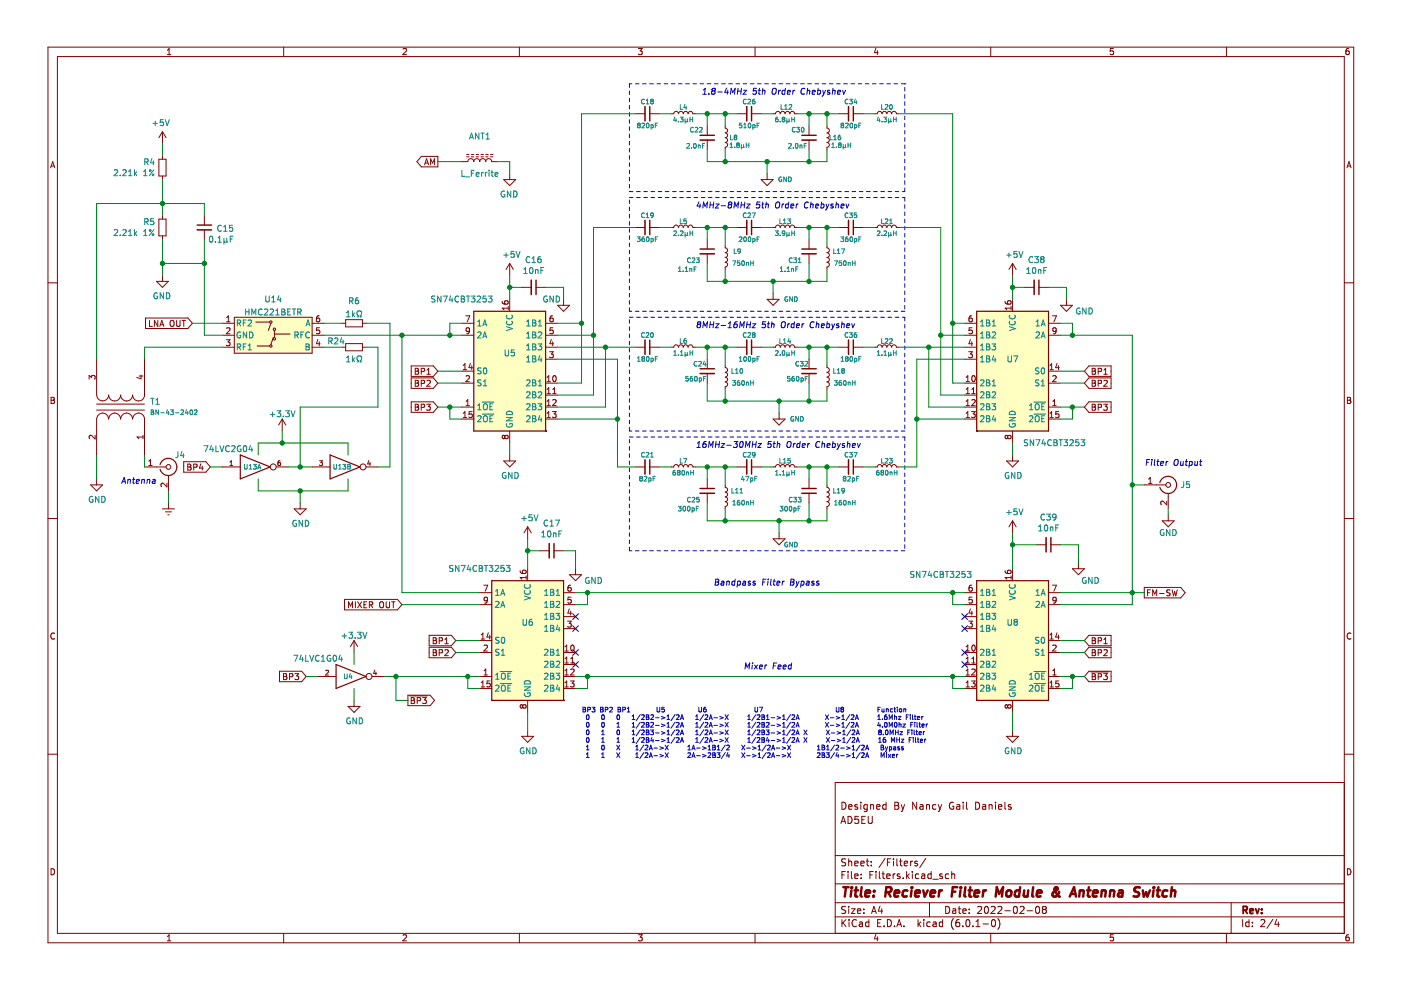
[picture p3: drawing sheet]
<svg xmlns="http://www.w3.org/2000/svg" width="297mm" height="210mm" viewBox="0 0 297 210" stroke-linecap="round" stroke-linejoin="round" font-family="sans-serif">
<path d="M.2 0h296.9v209.9h-296.9z" fill-rule="evenodd" fill="#fff" stroke="#fff" stroke-width=".21"/>
<g fill="none" stroke="#840000" stroke-width=".21">
<path d="M10.2 10h276.8v189.9h-276.8zM12.2 12h272.8v185.9h-272.8zM35.5 11.6h.7M35.5 10.7l.4-.4v1.3M60.1 10v2M85.5 10.4l.4-.1 .3 .4-.8 .9h.8M110.1 10v2M135.4 10.3h.8l-.5 .5 .4 .1v.6l-.2 .1-.5-.1M160.1 10v2M185.7 10.2l-.3 .9h.8M186 10.7v.9M210.1 10v2"/>
<path d="M236 10.3h-.6v.6l.6-.1v.7l-.1 .1-.5-.1M260 10v2M286 10.3h-.4l-.2 .3-.1 .7 .3 .3 .4-.1v-.7h-.4l-.3 .2M10.7 35.6l.5-1.3 .4 1.3M10.9 35.2h.6M33.7 33.8h1.5v3.5h-1.5zM34.4 27.9l.8 1.3M34.4 27.9v2.6M34.4 33v.8M34.4 37.3v.8M34.4 27.9l-.7 1.3M89.3 33.2h3.5v2.2h-3.5l-.9-1.1z"/>
<path d="M90 34.9l.4-1.2 .5 1.2M90.1 34.6h.6M91.3 34.9v-1.2l.4 .9 .4-.9v1.2M97.9 34.3h1.3a.63 .63 0 0 1 .6-.7 .63 .63 0 0 1 .6 .7 .63 .63 0 0 1 .7-.7 .63 .63 0 0 1 .6 .7 .63 .63 0 0 1 .7-.7 .63 .63 0 0 1 .6 .7 .63 .63 0 0 1 .6-.7 .63 .63 0 0 1 .7 .7h1.2M98.9 33.3h.5M98.9 32.7h.5M99.9 33.3h.5M99.9 32.7h.5M101 33.3h.5M101 32.7h.5M102 33.3h.5M102 32.7h.5"/>
<path d="M103 33.3h.5M103 32.7h.5M104 33.3h.5M104 32.7h.5M106.8 38.1h2.5l-1.2 1.2zM108.1 36.8v1.3M134.7 24.1h2.1M137.8 24.1h2M142.3 24.1h.5a.51 .51 0 0 1 .6-.5 .51 .51 0 0 1 .5 .5 .51 .51 0 0 1 .5-.5 .51 .51 0 0 1 .5 .5 .51 .51 0 0 1 .5-.5 .51 .51 0 0 1 .5 .5 .51 .51 0 0 1 .5-.5 .51 .51 0 0 1 .5 .5h.5M150 26.7v2M150 29.7v2M153.8 26.7v.5a.51 .51 0 0 1 .5 .5 .51 .51 0 0 1-.5 .5 .51 .51 0 0 1 .5 .5 .51 .51 0 0 1-.5 .5 .51 .51 0 0 1 .5 .5 .51 .51 0 0 1-.5 .5 .51 .51 0 0 1 .5 .5 .51 .51 0 0 1-.5 .5v.5"/>
<path d="M156.3 24.1h2M159.3 24.1h2.1M161.4 38.1h2.5l-1.3 1.2zM162.6 36.8v1.3M163.9 24.1h.5a.51 .51 0 0 1 .5-.5 .51 .51 0 0 1 .5 .5 .51 .51 0 0 1 .5-.5 .51 .51 0 0 1 .6 .5 .51 .51 0 0 1 .5-.5 .51 .51 0 0 1 .5 .5 .51 .51 0 0 1 .5-.5 .51 .51 0 0 1 .5 .5h.5M171.5 26.7v2M171.5 29.7v2M175.3 26.7v.5a.51 .51 0 0 1 .5 .5 .51 .51 0 0 1-.5 .5 .51 .51 0 0 1 .5 .5 .51 .51 0 0 1-.5 .5 .51 .51 0 0 1 .5 .5 .51 .51 0 0 1-.5 .5 .51 .51 0 0 1 .5 .5 .51 .51 0 0 1-.5 .5v.5M177.9 24.1h2M180.9 24.1h2.1M185.5 24.1h.5a.51 .51 0 0 1 .5-.5 .51 .51 0 0 1 .5 .5 .51 .51 0 0 1 .5-.5 .51 .51 0 0 1 .5 .5 .51 .51 0 0 1 .5-.5 .51 .51 0 0 1 .5 .5 .51 .51 0 0 1 .6-.5 .51 .51 0 0 1 .5 .5h.5M285.6 35.6l.4-1.3 .4 1.3"/>
<path d="M285.7 35.2h.6M10.2 60h2M33.2 59.7h2.5l-1.3 1.2zM33.7 46.5h1.5v3.5h-1.5zM34.4 45.7v.8M34.4 50v.8M34.4 58.4v1.3M43.3 45.7v2M43.3 48.7v2.1M108.1 55.8v2.6M108.1 55.8l-.8 1.3M108.1 55.8l.7 1.3"/>
<path d="M134.7 48.2h2.1M137.8 48.2h2M142.3 48.2h.5a.51 .51 0 0 1 .6-.5 .51 .51 0 0 1 .5 .5 .51 .51 0 0 1 .5-.5 .51 .51 0 0 1 .5 .5 .51 .51 0 0 1 .5-.5 .51 .51 0 0 1 .5 .5 .51 .51 0 0 1 .5-.5 .51 .51 0 0 1 .5 .5h.5M150 50.8v2M150 53.8v2M153.8 52v.5a.51 .51 0 0 1 .5 .6 .51 .51 0 0 1-.5 .5 .51 .51 0 0 1 .5 .5 .51 .51 0 0 1-.5 .5 .51 .51 0 0 1 .5 .5 .51 .51 0 0 1-.5 .5 .51 .51 0 0 1 .5 .5 .51 .51 0 0 1-.5 .5v.5M156.3 48.2h2M159.3 48.2h2.1M163.9 48.2h.5a.51 .51 0 0 1 .5-.5 .51 .51 0 0 1 .5 .5 .51 .51 0 0 1 .5-.5 .51 .51 0 0 1 .6 .5 .51 .51 0 0 1 .5-.5 .51 .51 0 0 1 .5 .5 .51 .51 0 0 1 .5-.5 .51 .51 0 0 1 .5 .5h.5M171.5 50.8v2M171.5 53.8v2M175.3 52v.5a.51 .51 0 0 1 .5 .6 .51 .51 0 0 1-.5 .5 .51 .51 0 0 1 .5 .5 .51 .51 0 0 1-.5 .5 .51 .51 0 0 1 .5 .5 .51 .51 0 0 1-.5 .5 .51 .51 0 0 1 .5 .5 .51 .51 0 0 1-.5 .5v.5"/>
<path d="M177.9 48.2h2M180.9 48.2h2.1M185.5 48.2h.5a.51 .51 0 0 1 .5-.5 .51 .51 0 0 1 .5 .5 .51 .51 0 0 1 .5-.5 .51 .51 0 0 1 .5 .5 .51 .51 0 0 1 .5-.5 .51 .51 0 0 1 .5 .5 .51 .51 0 0 1 .6-.5 .51 .51 0 0 1 .5 .5h.5M214.7 55.8v2.6M214.7 55.8l-.8 1.3M214.7 55.8l.7 1.3M285 60h2M20.5 76.2v7.6M29.5 79.7h.8M29.9 79.5v.8l-.9-.3M30.6 76.2v7.6a1.26 1.26 0 0 1-1.2 1.2 1.26 1.26 0 0 1-1.3-1.2M30.9 67.4h8.9l1 1.1-1 1.2h-8.9z"/>
<path d="M31.7 67.9v1.3h.6M33.5 67.9v1.3l-.8-1.3v1.3M33.9 69.2l.4-1.3 .4 1.3M34 68.8h.6M36.1 68.1l.3-.2a.43 .43 0 0 1 .5 .5v.4a.42 .42 0 0 1-.4 .4 .42 .42 0 0 1-.4-.4zM37.4 67.9v1.1l.3 .2h.2l.3-.2v-1.1M38.6 67.9h.7M39 67.9v1.3M47.1 68.5h2.6M47.1 71.1h2.6M47.1 73.6h2.6M48 72h.8l-.5 .5 .4 .1v.6l-.2 .1-.5-.1"/>
<path d="M48 68.2h.8M48 67.3l.4-.3v1.2M48 69.6l.5-.1 .3 .4-.8 .9h.8M49.7 67.3h16.5v7.6h-16.5zM54.2 68.3h3M54.5 73.4h2.7M57.4 68.5l-.5 1.6M57.9 71.6l-.5 1.5M58.2 70.1v1.5M58.2 70.8h3.3M66.2 68.5h2.5M66.2 71.1h2.5"/>
<path d="M66.2 73.6h2.5M67.4 72l-.3 .9h.8M67.7 67h-.4l-.2 .3v.7l.2 .2 .5-.1-.1-.6-.4-.1-.2 .3M67.7 72.5v.8M67.8 69.5h-.7v.6l.6-.1 .1 .6-.2 .2-.5-.2M72.5 68.5h.8M72.5 73.6h.8M73.3 72.9h3.5v1.5h-3.5zM73.3 67.8h3.5v1.5h-3.5zM76.8 68.5h.8M76.8 73.6h.8M87.2 77.6h4.7l.9 1.1-.9 1.1h-4.7z"/>
<path d="M88 78.1h.5l.2 .2-.2 .4 .2 .1 .1 .3-.3 .3h-.5zM88 78.7h.5M89.3 78.8l.6-.1 .1-.5-.7-.1v1.3M90.5 79.4h.7M90.5 78.5l.4-.4v1.3M97.9 68.5h2.5M97.9 71.1h2.5M97.9 78.7h2.5M98.2 78.4h.7M98.2 77.5l.4-.4v1.3M98.8 67h.8l-.5 1.2M98.8 79.8l.5-.1 .2 .3-.7 .9h.7"/>
<path d="M99.5 70l-.2 .3-.4-.1v-.6l.4-.1 .2 .2v.8l-.2 .2-.4 .1M99.7 77.1l-.3 .9h.8M100 77.5v.9M106.5 63.9v.3l.3 .2 .7 .1 .3-.3-.2-.4-.6 .1v.3l.2 .3M107.8 65v.7M107.8 65.3h-1.3l.3 .4M108.1 63.5v2.5M110.6 60.9h2M113.7 60.9h2M115.7 68.5h2.5M115.7 71.1h2.5M115.7 73.6h2.5"/>
<path d="M115.7 76.2h2.5M116.5 74.6h.8l-.4 .5 .4 .1v.5l-.2 .1-.6-.1M116.9 72l-.3 .9h.8M117.2 67h-.4l-.2 .3v.7l.2 .2 .5-.1-.1-.6-.4-.1-.2 .3M117.2 72.5v.8M117.3 69.5h-.7v.6l.6-.1 .1 .6-.2 .2-.5-.2M117.3 79.8l.2-.1a.68 .68 0 0 1 .4 .6 .68 .68 0 0 1-.4 .6l-.3-.5zM118.2 64.7h2.6l-1.3 1.3zM119.5 63.5v1.2M134.7 73.6h2.1M137.8 73.6h2M142.3 73.6h.5a.51 .51 0 0 1 .6-.5 .51 .51 0 0 1 .5 .5 .51 .51 0 0 1 .5-.5 .51 .51 0 0 1 .5 .5 .51 .51 0 0 1 .5-.5 .51 .51 0 0 1 .5 .5 .51 .51 0 0 1 .5-.5 .51 .51 0 0 1 .5 .5h.5"/>
<path d="M150 76.2v2M150 79.2v2M153.8 77.4v.5a.51 .51 0 0 1 .5 .5 .51 .51 0 0 1-.5 .5 .51 .51 0 0 1 .5 .6 .51 .51 0 0 1-.5 .5 .51 .51 0 0 1 .5 .5 .51 .51 0 0 1-.5 .5 .51 .51 0 0 1 .5 .5 .51 .51 0 0 1-.5 .5v.5M156.3 73.6h2M159.3 73.6h2.1M162.6 63.5h2.6l-1.3 1.2zM163.9 73.6h.5a.51 .51 0 0 1 .5-.5 .51 .51 0 0 1 .5 .5 .51 .51 0 0 1 .5-.5 .51 .51 0 0 1 .6 .5 .51 .51 0 0 1 .5-.5 .51 .51 0 0 1 .5 .5 .51 .51 0 0 1 .5-.5 .51 .51 0 0 1 .5 .5h.5M163.9 62.2v1.3M171.5 76.2v2M171.5 79.2v2M175.3 77.4v.5a.51 .51 0 0 1 .5 .5 .51 .51 0 0 1-.5 .5 .51 .51 0 0 1 .5 .6 .51 .51 0 0 1-.5 .5 .51 .51 0 0 1 .5 .5 .51 .51 0 0 1-.5 .5 .51 .51 0 0 1 .5 .5 .51 .51 0 0 1-.5 .5v.5M177.9 73.6h2"/>
<path d="M180.9 73.6h2.1M185.5 73.6h.5a.51 .51 0 0 1 .5-.5 .51 .51 0 0 1 .5 .5 .51 .51 0 0 1 .5-.5 .51 .51 0 0 1 .5 .5 .51 .51 0 0 1 .5-.5 .51 .51 0 0 1 .5 .5 .51 .51 0 0 1 .6-.5 .51 .51 0 0 1 .5 .5h.5M204.5 68.5h2.6M204.5 71.1h2.6M204.5 73.6h2.6M204.5 76.2h2.6M205.4 74.6h.8l-.5 .5 .4 .1v.5l-.2 .1-.5-.1M205.7 72l-.3 .9h.8M206 67h-.3l-.2 .3-.1 .7 .3 .2 .4-.1-.1-.6-.3-.1-.3 .3M206 72.5v.8M206.1 69.5h-.6l-.1 .6 .6-.1 .1 .6-.2 .2-.5-.2M206.2 79.8l.1-.1a.68 .68 0 0 1 .5 .6 .68 .68 0 0 1-.5 .6l-.3-.5z"/>
<path d="M213.1 63.9l.1 .3 .2 .2 .7 .1 .3-.3-.2-.4-.6 .1v.3l.2 .3M214.4 65.3h-1.3l.4 .4M214.4 65v.7M214.7 63.5v2.5M217.2 60.9h2.1M220.3 60.9h2M222.3 68.5h2.5M222.3 71.1h2.5M222.3 78.7h2.5M222.6 78.4h.7M222.6 77.5l.4-.4v1.3M223.1 67h.9l-.6 1.2"/>
<path d="M223.2 79.8l.5-.1 .2 .3-.8 .9h.8M223.9 70l-.2 .3-.4-.1v-.6l.4-.1 .2 .2v.8l-.2 .2-.4 .1M224.1 77.1l-.3 .9h.8M224.4 77.5v.9M224.8 64.7h2.6l-1.3 1.3zM226.1 63.5v1.2M230.9 77.6h4.7v2.2h-4.7l-1-1.1zM231.6 78.7h.4M231.6 78.1h.4l.2 .2-.2 .4 .2 .1 .1 .3-.2 .3h-.5zM232.8 78.8l.6-.1 .1-.5-.7-.1v1.3M234 78.5l.4-.4v1.3M234 79.4h.8"/>
<path d="M10.8 84.2h.5l.2 .3-.2 .4 .2 .1 .1 .3-.3 .2h-.5zM10.8 84.9h.5M18.9 80.4v-.8l.5 .4 .1-.3h.5l.2 .1-.2 .6M20.2 92.3v.8l-.9-.8-.4 .2 .1 .5M20.5 86.9h10.1M20.5 85.7h10.1M20.5 88.8v7.7M20.5 83.7a1.26 1.26 0 0 0 1.3 1.3 1.26 1.26 0 0 0 1.2-1.3M20.5 88.8a1.26 1.26 0 0 1 1.3-1.2 1.26 1.26 0 0 1 1.2 1.2M23 83.8a1.26 1.26 0 0 0 1.3 1.2 1.26 1.26 0 0 0 1.3-1.2M23 88.8a1.26 1.26 0 0 1 1.3-1.2 1.26 1.26 0 0 1 1.3 1.2M25.6 83.8a1.26 1.26 0 0 0 1.2 1.2 1.26 1.26 0 0 0 1.3-1.2"/>
<path d="M25.6 88.8a1.26 1.26 0 0 1 1.2-1.2 1.26 1.26 0 0 1 1.3 1.2M28.1 88.8a1.26 1.26 0 0 1 1.3-1.2 1.26 1.26 0 0 1 1.2 1.2v7.7M30.3 92.3v.7M30.3 92.7h-1.2l.3 .3M30.6 99h4.6M31.5 98.7h.8M31.5 97.8l.4-.4v1.3M38.9 97.9h4.7l1 1.1-1 1.1h-4.7zM39.8 99h.4M39.8 98.4h.4l.3 .2-.3 .4 .3 .1v.3l-.2 .3h-.5zM41.1 99.1l.6-.1v-.5l-.6-.1v1.3M42.6 98.3l-.3 .9h.8"/>
<path d="M42.9 98.8v.9M47.1 99h3.8M48.8 98.7h.5M48.8 98l.2-.3v1M58.6 99h2.5M59.4 97.7l-.4 .2-.1 .6 .2 .2 .3-.1v-.5h-.3l-.2 .2M59.8 88.8l-.7 1.3M59.8 88.8v2.6M59.8 88.8l.8 1.3M66.2 99h3.8M67.7 97.7h.7l-.4 .4 .3 .1v.4h-.6M77.6 99h2.5"/>
<path d="M78.2 97.6l-.3 .8h.7M78.4 98v.7M87.2 80.1h4.7l.9 1.1-.9 1.1h-4.7zM87.2 85.2h4.7l.9 1.1-.9 1.1h-4.7zM88 86.3h.5M88 81.2h.5M88 85.7h.5l.2 .2-.2 .4 .2 .1 .1 .3-.3 .3h-.5zM88 80.6h.5l.2 .3-.2 .3 .2 .2 .1 .3-.3 .2h-.5zM89.3 86.4l.6-.1 .1-.5-.7-.1v1.3M89.3 81.3l.6-.1 .1-.4-.7-.2v1.3M90.5 85.7h.7l-.4 .5 .4 .1v.6l-.2 .1-.5-.1M90.5 80.8l.5-.2 .2 .4-.7 .9h.7"/>
<path d="M97.9 86.3h2.5M97.9 81.2h2.5M97.9 88.8h2.5M98.2 88.5h.7M98.2 87.6l.4-.3v1.2M98.8 86h.7M98.8 85.1l.4-.4v1.3M100.1 87.3h-.6l-.1 .6 .6-.1 .1 .6-.2 .1-.5-.1M106.8 97.7h2.5l-1.2 1.3zM107 92.5l-.2-.2-.3 .2v.4l.2 .1 .3-.2M107 92.5l.3-.2h.2l.3 .2v.3l-.3 .2h-.4l-.1-.2M107 92.5v.3"/>
<path d="M108.1 91.4v2.5M108.1 96.5v1.2M115.7 91.4h.1M115.7 86.3h2.5M115.7 81.2h2.5M115.7 83.8h2.5M115.7 88.8h2.5M116 86h.7M116 80.9h.7M116 80l.3-.3v1.2M116 82.6l.3-.4v1.3M116 85.1l.3-.4v1.3"/>
<path d="M116 87.6l.3-.3v1.2M116 83.5h.7M116 88.5h.7M117.1 87.3h.8l-.4 .4 .4 .2v.5l-.2 .1-.6-.1M117.2 84.8l.5-.1 .2 .4-.8 .9h.8M117.2 83.5h.7M117.2 82.6l.4-.4v1.3M134.7 99h2.1M137.8 99h2M142.3 99h.5a.51 .51 0 0 1 .6-.5 .51 .51 0 0 1 .5 .5 .51 .51 0 0 1 .5-.5 .51 .51 0 0 1 .5 .5 .51 .51 0 0 1 .5-.5 .51 .51 0 0 1 .5 .5 .51 .51 0 0 1 .5-.5 .51 .51 0 0 1 .5 .5h.5M156.3 99h2M159.3 99h2.1"/>
<path d="M163.9 99h.5a.51 .51 0 0 1 .5-.5 .51 .51 0 0 1 .5 .5 .51 .51 0 0 1 .5-.5 .51 .51 0 0 1 .6 .5 .51 .51 0 0 1 .5-.5 .51 .51 0 0 1 .5 .5 .51 .51 0 0 1 .5-.5 .51 .51 0 0 1 .5 .5h.5M163.9 88.8h2.6l-1.3 1.3zM165.2 87.6v1.2M177.9 99h2M180.9 99h2.1M185.5 99h.5a.51 .51 0 0 1 .5-.5 .51 .51 0 0 1 .5 .5 .51 .51 0 0 1 .5-.5 .51 .51 0 0 1 .5 .5 .51 .51 0 0 1 .5-.5 .51 .51 0 0 1 .5 .5 .51 .51 0 0 1 .6-.5 .51 .51 0 0 1 .5 .5h.5M204.5 86.3h2.6M204.5 81.2h2.6M204.5 83.8h2.6M204.5 88.8h2.6M204.8 86h.8M204.8 80.9h.8"/>
<path d="M204.8 83.5h.8M204.8 88.5h.8M204.8 80l.4-.3v1.2M204.8 82.6l.4-.4v1.3M204.8 85.1l.4-.4v1.3M204.8 87.6l.4-.3v1.2M206 87.3h.8l-.5 .4 .4 .2v.5l-.2 .1-.5-.1M206 84.8l.5-.1 .3 .4-.8 .9h.8M206 83.5h.8M206 82.6l.4-.4v1.3M207.1 91.4h.1M213.4 97.7h2.6l-1.3 1.3z"/>
<path d="M213.6 92.5l-.2-.2-.3 .2 .1 .4 .1 .1 .3-.2M213.6 92.5l.3-.2h.2l.3 .2-.1 .4-.2 .1h-.3l-.2-.2M213.6 92.5v.3M214.7 91.4v2.5M214.7 96.5v1.2M222.3 86.3h2.5M222.3 81.2h2.5M222.3 88.8h2.5M222.6 88.5h.7M222.6 87.6l.4-.3v1.2M223.2 86h.7M223.2 85.1l.4-.4v1.3"/>
<path d="M224.5 87.3h-.6l-.1 .6 .6-.1 .1 .6-.2 .1-.5-.1M230.9 85.2h4.7v2.2h-4.7l-1-1.1zM230.9 80.1h4.7v2.2h-4.7l-1-1.1zM231.6 86.3h.4M231.6 81.2h.4M231.6 85.7h.4l.2 .2-.2 .4 .2 .1 .1 .3-.2 .3h-.5zM231.6 80.6h.4l.2 .3-.2 .3 .2 .2 .1 .3-.2 .2h-.5zM232.8 86.4l.6-.1 .1-.5-.7-.1v1.3M232.8 81.3l.6-.1 .1-.4-.7-.2v1.3M234 85.7h.8l-.5 .5 .4 .1v.6l-.2 .1-.5-.1M234 80.8l.5-.2 .3 .4-.8 .9h.8M285.7 84.2h.4l.3 .3-.3 .4 .3 .1v.3l-.2 .2h-.5z"/>
<path d="M285.7 84.9h.4M10.2 109.9h2M19.2 102.8h2.6l-1.3 1.3zM20.5 101.5v1.3M34.4 107.9h2.6M35.1 108.5h1.3M35.4 102.4v.8l-.9-.8-.4 .3 .2 .5M35.6 109.2h.2M35.7 100.8v3.3M35.7 106.6v1.3M62.4 107.9h2.5l-1.3 1.3zM63.6 106.6v1.3"/>
<path d="M111.9 111.7v2.5M111.9 111.7l-.8 1.3M111.9 111.7l.7 1.3M114.4 116.8h2M117.5 116.8h2M150 101.5v2.1M150 104.6v2M153.8 102.8v.5a.51 .51 0 0 1 .5 .5 .51 .51 0 0 1-.5 .5 .51 .51 0 0 1 .5 .5 .51 .51 0 0 1-.5 .6 .51 .51 0 0 1 .5 .5 .51 .51 0 0 1-.5 .5 .51 .51 0 0 1 .5 .5 .51 .51 0 0 1-.5 .5v.5M163.9 114.2h2.6l-1.3 1.3zM165.2 113v1.2M171.5 101.5v2.1M171.5 104.6v2"/>
<path d="M175.3 102.8v.5a.51 .51 0 0 1 .5 .5 .51 .51 0 0 1-.5 .5 .51 .51 0 0 1 .5 .5 .51 .51 0 0 1-.5 .6 .51 .51 0 0 1 .5 .5 .51 .51 0 0 1-.5 .5 .51 .51 0 0 1 .5 .5 .51 .51 0 0 1-.5 .5v.5M214.7 110.4v2.6M214.7 110.4l-.8 1.3M214.7 110.4l.7 1.3M219.8 115.5h2M222.8 115.5h2M228.6 119.3v1.3M242.6 102.8h4.6M243.5 102.5h.7M243.5 101.6l.4-.4v1.3M246.4 110.4h2.6l-1.3 1.3zM247.4 106.3v.7l-.9-.7-.4 .2 .1 .5"/>
<path d="M247.7 104.6v3.3M247.7 109.2v1.2M285 109.9h2M11.6 134.3a.58 .58 0 0 0-.8 .6 .58 .58 0 0 0 .8 .5M73 127.1h11.3l.9 1.1-.9 1.1h-11.3zM73.9 128.9v-1.3l.4 .9 .4-.9v1.3M75.1 135.8l-.8 1.3M75.1 135.8v2.6M75.1 135.8l.7 1.3M75.3 127.6v1.3M75.8 127.6l.9 1.3M76.7 127.6l-.9 1.3"/>
<path d="M77.2 128.2h.4M77.8 127.6h-.6v1.3h.6M78.3 128.3l.6-.1 .1-.5-.7-.1v1.3M78.6 128.3l.4 .6M80.7 127.7l.1-.1a.43 .43 0 0 1 .5 .4v.4a.42 .42 0 0 1-.4 .5 .42 .42 0 0 1-.4-.5zM81.9 127.6v1l.2 .3h.3l.2-.3v-1M83 127.6h.7M83.4 127.6v1.3M91 134.7h4.7l.9 1.1-.9 1.1h-4.7zM91 137.2h4.7l.9 1.2-.9 1.1h-4.7zM91.8 135.2h.5l.2 .3-.2 .3 .2 .1 .1 .3-.3 .3h-.5zM91.8 137.7h.5l.2 .3-.2 .4 .2 .1 .1 .3-.3 .2h-.5z"/>
<path d="M91.8 138.4h.5M91.8 135.8h.5M93.1 138.4h.6l.1-.5-.7-.2v1.3M93.1 135.9l.6-.1 .1-.5-.7-.1v1.3M94.3 136.5h.8M94.3 137.9l.5-.2 .3 .4-.8 .9h.8M94.3 135.6l.4-.4v1.3M101.7 138.4h2.6M101.7 135.8h2.6M101.7 128.2h2.6M101.7 125.7h2.6M102 135.5h.7"/>
<path d="M102 134.6l.4-.4v1.3M102.6 124.1h.8l-.5 1.2M102.6 136.9l.5-.1 .3 .3-.8 .9h.8M103.4 127.2l-.3 .2-.4-.1v-.6l.4-.1 .3 .3-.1 .7-.2 .2-.4 .1M103.5 134.2l-.3 .9h.8M103.8 134.7v.8M110.3 121v.4l.3 .1 .7 .1 .3-.2-.2-.5-.6 .1v.4l.2 .2M111.6 122.1v.7M111.6 122.5h-1.3l.4 .3M111.9 120.6v2.5M119.5 138.4h2.5M119.5 133.3h2.5"/>
<path d="M119.5 130.7h2.5M119.5 128.2h2.5M119.5 125.7h2.5M119.8 138h.7M119.8 137.1l.4-.3v1.2M119.8 139.7l.4-.4v1.3M120.3 131.7h.8l-.4 .5 .4 .1v.5l-.2 .2-.6-.2M120.7 129.1l-.3 .9h.8M120.8 121.9h2.5l-1.3 1.2zM121 124.1h-.4l-.1 .3-.1 .7 .2 .2 .5-.1-.1-.6h-.4l-.2 .2M121 129.6v.8M121 139.7l.4-.4v1.3"/>
<path d="M121.1 126.6h-.6l-.1 .6h.6l.1 .6-.2 .1-.5-.1M121.1 136.9l.2-.1a.68 .68 0 0 1 .4 .6 .68 .68 0 0 1-.4 .6l-.3-.4zM122 120.6v1.3M204.5 138.4h2.6M204.5 133.3h2.6M204.5 130.7h2.6M204.5 128.2h2.6M204.5 125.7h2.6M204.8 138h.8M204.8 137.1l.4-.3v1.2M204.8 139.7l.4-.4v1.3M205.4 131.7h.8l-.5 .5 .4 .1v.5l-.2 .2-.5-.2"/>
<path d="M205.7 129.1l-.3 .9h.8M206 124.1h-.3l-.2 .3-.1 .7 .3 .2 .4-.1-.1-.6h-.3l-.3 .2M206 129.6v.8M206 139.7l.4-.4v1.3M206.1 126.6h-.6l-.1 .6h.6l.1 .6-.2 .1-.5-.1M206.2 136.9l.1-.1a.68 .68 0 0 1 .5 .6 .68 .68 0 0 1-.5 .6l-.3-.4zM213.1 121l.1 .4 .2 .1 .7 .1 .3-.2-.2-.5-.6 .1v.4l.2 .2M214.4 122.5h-1.3l.4 .3M214.4 122.1v.7M214.7 120.6v2.5M222.3 138.4h2.5M222.3 135.8h2.5"/>
<path d="M222.3 128.2h2.5M222.3 125.7h2.5M222.6 135.5h.7M222.6 134.6l.4-.4v1.3M223.1 124.1h.9l-.6 1.2M223.2 136.9l.5-.1 .2 .3-.8 .9h.8M223.9 127.2l-.2 .2-.4-.1v-.6l.4-.1 .2 .3v.7l-.2 .2-.4 .1M224.1 134.2l-.3 .9h.8M224.4 134.7v.8M227.4 120.6h2.5l-1.3 1.3zM230.9 134.7h4.7v2.2h-4.7l-1-1.1zM230.9 137.2h4.7v2.3h-4.7l-1-1.1z"/>
<path d="M231.6 135.2h.4l.2 .3-.2 .3 .2 .1 .1 .3-.2 .3h-.5zM231.6 137.7h.4l.2 .3-.2 .4 .2 .1 .1 .3-.2 .2h-.5zM231.6 138.4h.4M231.6 135.8h.4M232.8 138.4h.6l.1-.5-.7-.2v1.3M232.8 135.9l.6-.1 .1-.5-.7-.1v1.3M234 136.5h.8M234 137.9l.5-.2 .3 .4-.8 .9h.8M234 135.6l.4-.4v1.3M242.6 124.5h7.7l1 1.2-1 1.1h-7.7zM243.3 125.7h.4M243.9 125.1h-.6v1.2"/>
<path d="M244.4 126.3v-1.2l.4 .9 .4-.9v1.2M245.8 125.8h1M248.1 125.1l-.7 .1v.3l.6 .3 .1 .3-.3 .2h-.4M248.5 125.1l.3 1.2 .3-.9 .2 .9 .3-1.2M286.4 134.3a.58 .58 0 0 0-.8 .6 .58 .58 0 0 0 .8 .5M10.2 159.9h2M59.3 142.3h4.7l.9 1.1-.9 1.1h-4.7zM60.1 143.4h.4M60.1 142.8h.4l.3 .3-.3 .3 .3 .1v.4l-.2 .2h-.5zM61.4 143.5l.6-.1v-.5l-.6-.1v1.3M62.5 142.8h.8l-.4 .5 .4 .1v.6l-.2 .1-.6-.1M67.4 143.4h3.9"/>
<path d="M69.1 142.2l.3-.1 .2 .3-.6 .7h.6M73.8 149.8h2.5l-1.2 1.2zM75.1 148.5v1.3M78.9 143.4h2.5M79.5 142.1l-.3 .7h.6M79.7 142.4v.7M86.5 147.4h4.7l.9 1.1-.9 1.1h-4.7zM86.9 147.5h3.7M87.2 147.9h.4l.3 .2-.3 .4 .3 .1v.3l-.2 .3h-.5zM87.2 148.5h.4M88.5 148.6l.6-.1v-.5l-.6-.1v1.3M89.6 147.9h.8l-.4 .5 .3 .1v.6l-.2 .1-.5-.1"/>
<path d="M101.7 143.4h2.6M101.7 146h2.6M102 145.7h.7M102 144.7l.4-.3v1.3M102.6 143.1h.8M102.6 142.2l.4-.4v1.3M103.9 144.4h-.6l-.1 .6 .6-.1 .1 .6-.2 .2-.5-.2M110.6 156.1h2.5l-1.2 1.3zM110.8 149.7l.3-.3h.2l.3 .3-.1 .3-.2 .1h-.3l-.2-.2M110.8 149.7l-.2-.3-.3 .3v.3l.2 .1 .3-.2M110.8 149.7v.2M111.9 148.5v2.5"/>
<path d="M111.9 154.9v1.2M119.5 148.5h.1M119.5 143.4h2.5M119.5 140.9h2.5M119.5 146h2.5M119.8 143.1h.7M119.8 142.2l.4-.4v1.3M119.8 144.7l.4-.3v1.3M119.8 140.6h.7M119.8 145.7h.7M120.9 144.4h.8l-.4 .5 .4 .1v.5l-.2 .2-.6-.2M121 142l.5-.2 .2 .4-.8 .9h.8"/>
<path d="M121 140.6h.7M204.5 143.4h2.6M204.5 140.9h2.6M204.5 146h2.6M204.8 143.1h.8M204.8 140.6h.8M204.8 145.7h.8M204.8 142.2l.4-.4v1.3M204.8 144.7l.4-.3v1.3M206 144.4h.8l-.5 .5 .4 .1v.5l-.2 .2-.5-.2M206 142l.5-.2 .3 .4-.8 .9h.8M206 140.6h.8"/>
<path d="M207.1 148.5h.1M213.4 156.1h2.6l-1.3 1.3zM213.6 149.7l.3-.3h.2l.3 .3-.1 .3-.2 .1h-.3l-.2-.2M213.6 149.7l-.2-.3-.3 .3 .1 .3 .1 .1 .3-.2M213.6 149.7v.2M214.7 148.5v2.5M214.7 154.9v1.2M222.3 143.4h2.5M222.3 146h2.5M222.6 145.7h.7M222.6 144.7l.4-.3v1.3M223.2 143.1h.7"/>
<path d="M223.2 142.2l.4-.4v1.3M224.5 144.4h-.6l-.1 .6 .6-.1 .1 .6-.2 .2-.5-.2M230.9 142.3h4.7v2.2h-4.7l-1-1.1zM231.3 142.5h3.7M231.6 143.4h.4M231.6 142.8h.4l.2 .3-.2 .3 .2 .1 .1 .4-.2 .2h-.5zM232.8 143.5l.6-.1 .1-.5-.7-.1v1.3M234 142.8h.8l-.5 .5 .4 .1v.6l-.2 .1-.5-.1M285 159.9h2M178.3 174.6l.5-1.5 .5 1.5M178.4 174.2h.8M178.5 170.1a.76 .76 0 0 1 .9 .7 .76 .76 0 0 1-.9 .8z"/>
<path d="M179.8 173.1a.76 .76 0 0 1 .9 .7 .76 .76 0 0 1-.9 .8zM179.9 171.1l.8-.2-.1-.2-.4-.1-.3 .2 .1 .7h.6M181.8 170.7l-.4-.1-.2 .2 .1 .2 .5 .2v.3h-.6M182 173.1h-.7l-.1 .7 .2-.1h.5l.2 .2-.1 .5-.2 .2-.6-.2M182.5 170.1v.1M182.5 170.6v1M182.7 173.8h.5M183.4 173.1h-.7v1.5h.7M183.9 170.7l-.5-.1-.2 .3 .1 .6h.6M183.9 170.6v1.2l-.3 .3-.4-.1M184.1 173.1v1.2l.3 .3h.3l.2-.3v-1.2M184.6 170.7l.2-.1 .4 .1v.9"/>
<path d="M184.6 170.6v1M185.9 171.1l.7-.2-.1-.2-.4-.1-.2 .2v.7h.6M187.9 170.7l-.5-.1-.3 .3 .2 .6h.6M187.9 170.1v1.5M189.7 170.1h.5l.3 .3-.3 .4 .3 .1 .1 .4-.3 .3h-.6zM189.7 170.8h.5M191.1 170.6l.3 1M191.4 171.6l-.3 .5M191.8 170.6l-.4 1M194.4 170.1v1.5l-.9-1.5v1.5M195.1 170.7h.5l.1 .9M195.7 170.9l-.5 .1-.2 .2 .2 .4 .5-.1"/>
<path d="M196.4 170.7l.2-.1 .4 .1 .1 .9M196.4 170.6v1M198.4 170.7l-.4-.1-.3 .3 .2 .6h.5M198.9 170.6l.4 1M199.3 171.6l-.4 .5M199.6 170.6l-.3 1M202.1 170.2a.7 .7 0 0 0-.8 .6 .7 .7 0 0 0 .8 .7l.1-.6h-.3M202.9 170.7h.5l.1 .9M203.5 170.9l-.5 .1-.2 .2 .2 .4 .5-.1M204.2 170.1v.1M204.2 170.6v1M204.9 170.1v1.3l.2 .2"/>
<path d="M206.9 170.1a.76 .76 0 0 1 .8 .7 .76 .76 0 0 1-.8 .8zM208.4 170.7h.5l.1 .9M209 170.9l-.5 .1-.2 .2 .2 .4 .5-.1M209.7 170.7l.2-.1 .4 .1 .1 .9M209.7 170.6v1M211.1 170.1v.1M211.1 170.6v1M211.7 171.1l.7-.2-.1-.2-.4-.1-.2 .2 .1 .7h.5M213.1 170.1v1.3l.2 .2M214.3 170.7l-.3-.1-.2 .2v.2l.5 .2v.3h-.5M285 165.9h-107.9v32M10.8 184.2a.66 .66 0 0 1 .8 .6 .66 .66 0 0 1-.8 .7z"/>
<path d="M35.5 198.6l.4-.4v1.3M35.5 199.5h.7M60.1 197.9v2M85.5 198.3l.4-.1 .3 .4-.8 .9h.8M110.1 197.9v2M135.4 198.2h.8l-.5 .5 .4 .1v.6l-.2 .1-.5-.1M160.1 197.9v2M177.1 194.4h107.9M177.1 191.4h107.9M177.1 187.4h107.9M177.1 181.4h107.9M178.5 195v1.5"/>
<path d="M178.5 185.5h.5M178.7 195.6l.7 .9M179.2 184.8h-.7v1.5M179.3 192.2h-.6l-.2 .1v.4l.7 .3 .1 .4-.3 .3-.6-.1M179.3 182.2l-.6-.1-.2 .1v.5l.7 .2 .1 .4-.3 .3-.6-.1M179.4 195l-.9 .8M179.8 184.8v.1M179.8 185.3v1M179.9 182.1v1.5M179.9 192.2v.1M179.9 192.7v1M179.9 182.7l.3-.1 .3 .1 .1 .9"/>
<path d="M180 195v.1M180 195.5v1M180.5 192.7h.8l-.8 1h.8M180.5 184.8v1.3l.2 .2M181.2 185.8l.7-.2v-.2l-.5-.1-.2 .2 .1 .7h.6M181.2 183.1l.7-.2v-.2l-.5-.1-.2 .2 .1 .7h.6M181.6 195.1a.71 .71 0 0 0-1 .5 .71 .71 0 0 0 .7 .9l.3-.2M181.8 193.2l.7-.2-.1-.3h-.4l-.2 .2 .1 .7h.5M182.2 195.5h.6l.1 1M182.5 183.1l.7-.2v-.2l-.5-.1-.2 .2 .1 .7h.6M182.6 186.1v.2M182.6 185.4v.1"/>
<path d="M182.9 195.8l-.5 .1-.2 .2 .2 .4 .5-.1M183.2 193.5v.2M183.2 192.7v.2M183.7 182.6h.5M183.9 182.1v1.3l.3 .2M184.2 195.5h-.4l-.3 .3 .2 .6h.5M184.2 195v1.5M184.4 185.5h.5M184.7 183.4v.2M184.7 182.7v.1M184.8 193.7l.5-1.5 .5 1.5M184.9 193.2h.7"/>
<path d="M185.2 184.8h-.8v1.5M185.7 198.1l-.3 .9h.8M185.7 184.8v.1M185.7 185.3v1M186 198.6v.9M186.1 195.7h.5M186.4 184.8v1.3l.2 .2M186.6 192.1l-.4 1.1h.9M186.8 195h-.7v1.5h.7M186.9 192.7v1M187 185.3h.6M187.2 184.8v1.3l.4 .2"/>
<path d="M187.4 196.3v.2M187.6 182l-1.2 1.9M188 185.8l.7-.2-.1-.2-.4-.1-.2 .2 .1 .7h.5M188.1 195a.76 .76 0 0 1 .9 .7 .76 .76 0 0 1-.9 .8zM188.1 182.8h.5M188.9 182.1h-.8v1.5M189.4 185.3v1M189.4 182.1v.1M189.4 182.6v1M189.6 196.3v.2M189.8 185.3l-.4 .3M190.1 196.5l.5-1.5 .5 1.5"/>
<path d="M190.1 182.1v1.3l.3 .2M190.3 196h.7M190.7 182.6h.6M190.8 185.4l-.4-.1-.2 .2 .1 .2 .5 .2v.3h-.6M190.9 182.1v1.3l.4 .2M191.5 186.1v.2M191.6 196.3v.2M191.7 183.1l.7-.2v-.2l-.5-.1-.2 .2 .1 .7h.6M192.2 184.8v1.5M192.4 185.7l.4 .6M192.8 185.3l-.6 .6M193.1 182.6v1"/>
<path d="M193.4 184.8v.1M193.4 185.3v1M193.5 182.6l-.4 .3M194.5 182.7l-.4-.1-.2 .2 .1 .2 .5 .2v.3h-.6M194.6 195v1.5M194.8 185.4l-.4-.1-.3 .3 .1 .6h.6M194.8 195.9l.4 .6M195.2 195.5l-.6 .5M195.4 185.4h.6l.1 .9M195.9 195v.1M195.9 195.5v1M196.1 185.6l-.5 .1-.2 .2 .2 .4 .5-.1"/>
<path d="M196.3 182l-1.3 1.9M197.1 191.4v3M197.2 195.5h-.4l-.3 .3 .1 .6h.6M197.4 185.4l-.4-.1-.3 .3 .2 .6h.5M197.4 184.8v1.5M197.8 186.4h1.1M197.9 195.5h.5l.1 1M198.5 195.8l-.5 .1-.2 .2 .2 .4 .5-.1M199.8 185.4l-.4-.1-.2 .2 .1 .2 .5 .2v.3h-.6M199.9 195.5h-.5l-.3 .3 .2 .6h.6M199.9 195v1.5M200.5 192.2a.76 .76 0 0 1 .9 .7 .76 .76 0 0 1-.9 .8z"/>
<path d="M201.1 185.4l-.4-.1-.3 .3 .2 .6h.5M201.8 185.4l.2-.1 .4 .1v.9M201.8 184.8v1.5M202 192.7h.6v1M202.1 194.8a1.72 1.72 0 0 0 0 2.2M202.6 193l-.5 .1-.2 .2 .2 .4 .5-.1M203.1 192.7h.6M203.4 192.2v1.3l.3 .2M203.4 195h-.5a1.01 1.01 0 0 0 0 1.5l.5-.2 .1-.5-.3-.3-.4 .1-.2 .2M204.1 193.2l.8-.2-.1-.3h-.4l-.3 .2 .1 .7h.6M204.1 196.3v.2M204.9 195.1l.2-.1a.8 .8 0 0 1 .6 .7 .8 .8 0 0 1-.6 .8l-.3-.6z"/>
<path d="M205.5 193.5v.2M205.5 192.7v.2M206.3 196.3v.2M206.9 196.5h.9M206.9 195.4l.5-.4v1.5M207.3 192.3l.6-.1 .2 .4-.9 1.1h.9M208.4 195.9h1.2M208.9 192.3l.2-.1a.8 .8 0 0 1 .5 .7 .8 .8 0 0 1-.5 .8l-.4-.6zM210.1 197.9v2M210.1 192.3l.6-.1 .3 .4-.9 1.1h.9M210.4 195.1l.2-.1a.8 .8 0 0 1 .5 .7 .8 .8 0 0 1-.5 .8l-.4-.6zM211.6 192.3l.5-.1 .3 .4-.9 1.1h.9"/>
<path d="M211.6 194.8a1.72 1.72 0 0 1 0 2.2M213.1 193.1h1.1M215 192.3l.2-.1a.8 .8 0 0 1 .5 .7 .8 .8 0 0 1-.5 .8l-.4-.6zM216.3 192.3l.5-.1 .3 .4-.9 1.1h.9M217.8 193.1h1.1M219.7 192.3l.2-.1a.8 .8 0 0 1 .5 .7 .8 .8 0 0 1-.5 .8l-.3-.6zM221.3 192.8l-.3-.3 .3-.3h.3l.2 .3-.2 .3M221.3 192.8l-.3 .3 .1 .4 .2 .2 .4-.1 .1-.2v-.4l-.2-.2M221.3 192.8h.3M236 198.2h-.6v.6l.6-.1v.7l-.1 .1-.5-.1M260 197.9v2M261 191.4v6.5"/>
<path d="M263.5 195v1.5M264.8 195.5h-.4l-.3 .3 .1 .6h.6M264.8 195v1.5M265.5 196.3v.2M265.5 195.5v.2M267.3 195.1l.6-.1 .3 .4-1 1.1h1M269.9 194.9l-1.3 1.9M270.7 194.9l-.4 1.1h.9M271 195.5v1M285.7 184.2a.66 .66 0 0 1 .7 .6 .66 .66 0 0 1-.7 .7zM286 198.2h-.4l-.2 .3-.1 .7 .3 .3 .4-.1v-.7h-.4l-.3 .2"/>
<circle cx="57.4" cy="73.4" r=".25"/>
<circle cx="57.4" cy="68.3" r=".25"/>
<circle cx="58.2" cy="71.8" r=".25"/>
<circle cx="58.2" cy="69.8" r=".25"/>
<circle cx="35.7" cy="99" r=".51"/>
<circle cx="57.9" cy="99" r=".63"/>
<circle cx="77" cy="99" r=".63"/>
<circle cx="247.7" cy="102.8" r=".51"/>
<circle cx="78.2" cy="143.4" r=".63"/>
</g>
<path d="M263.6 193l.7-.1 .1-.2v-.4l-.8-.1v1.5M263.9 193l.5 .7M265 193.2l.7-.2v-.3h-.5l-.2 .2 .1 .7h.6M266.2 192.7l.4 1 .3-1M267.5 193.5v.2M267.5 192.7v.2" fill="none" stroke="#840000" stroke-width=".39"/>
<g fill="none" stroke="#840000" stroke-width=".52">
<path d="M178.8 188.1h1.1M179.4 188.1l-.3 2M180.5 188.8l-.2 1.3M180.6 188.1v.2M181.2 188.8h.7M181.6 188.1l-.3 1.7 .1 .2 .4 .1M182.7 188.1l-.2 1.7 .2 .3M183.5 189.4l1-.2-.1-.3-.6-.1-.3 .3v.9h.8M185.2 189.9v.2M185.4 188.9l-.1 .2M187.8 189.2h.8l.3-.2a.51 .51 0 0 0-.2-.9h-.8l-.2 2M188.3 189.2l.5 .9"/>
<path d="M189.7 189.4l.9-.2v-.3l-.6-.1-.3 .3v.9h.7M192.4 188.9a.66 .66 0 0 0-1 .3l-.1 .5 .2 .3h.8M193.3 188.8l-.2 1.3M193.4 188.1l-.1 .2M194 189.4l1-.2v-.3h-.8l-.2 .9 .2 .3 .6-.1M195.7 188.8l.4 1.3 .6-1.3M197.3 189.4l1-.2-.1-.3h-.8l-.2 .9 .3 .3 .6-.1M199.2 188.8l-.2 1.3M199.7 188.8l-.4 .1-.2 .3M201.9 189.1h.7M203 188.1h-1l-.2 2M203.6 188.8l-.1 1.3"/>
<path d="M203.7 188.1v.2M204.7 188.1l-.2 1.7 .2 .3M205.4 188.8h.7M205.7 188.1l-.2 1.7 .1 .2 .4 .1M206.6 189.4l1-.2-.1-.3h-.7l-.2 .9 .2 .3 .6-.1M208.5 188.8l-.2 1.3M209.1 188.8l-.4 .1-.2 .3M211.1 190.1l.2-2 .5 1.4 .9-1.4-.3 2M213.5 189l.1-.1a.5 .5 0 0 1 .8 .3v.5l-.2 .3a.5 .5 0 0 1-.9-.3zM216.2 188.9a.66 .66 0 0 0-1 .3l-.1 .5 .2 .3h.8M216.3 188.1l-.3 2M217.2 188.8l-.1 1.2 .5 .1 .3-.2"/>
<path d="M218 188.8l-.1 1.3M219.1 188.1l-.3 1.7 .3 .3M219.8 189.4l1-.2v-.3h-.8l-.2 .9 .2 .3 .6-.1M224.5 189.1l-.1 .4a.92 .92 0 0 1-.9 .6l-.2-.1a.54 .54 0 0 1 .1-.8l.8-.7v-.3l-.3-.1a.6 .6 0 0 0-.1 1.1l.6 .8 .3 .1M226.8 190.1l.9-2 .4 2M227.1 189.5h.9M228.9 189l.3-.2 .5 .1v1.2M229 188.8l-.2 1.3M230.5 188.8h.7M230.9 188.1l-.3 1.7 .1 .2 .4 .1M231.7 189.4l1-.2v-.3l-.6-.1-.3 .3v.9h.7M233.6 189l.3-.2 .5 .1-.1 1.2"/>
<path d="M233.6 188.8l-.1 1.3M235.4 189l.3-.2 .5 .1-.1 1.2M235.4 188.8l-.1 1.3M237.2 188.9h.8l-.1 1.2M238 189.2l-.6 .1a.4 .4 0 0 0-.4 .4 .4 .4 0 0 0 .3 .4l.6-.1M241.7 188.2a.85 .85 0 0 0-1.1 .1v.6l.9 .4-.1 .6a.85 .85 0 0 1-1.1 .1M242.3 188.8l.2 1.3 .5-.9 .3 .9 .5-1.3M244.6 188.8l-.2 1.3M244.7 188.1l-.1 .2M245.2 188.8h.8M245.6 188.1l-.2 1.7 .1 .2 .3 .1M247.5 188.9a.66 .66 0 0 0-1 .3v.5l.1 .3h.8"/>
<path d="M248.4 189l.3-.2 .4 .1v1.2M248.5 188.1l-.3 2"/>
</g>
<g fill="none" stroke="#840000" stroke-width=".33">
<path d="M136.8 22.6v3M148.4 29.7h3.1M158.3 22.6v3M170 29.7h3.1M179.9 22.6v3M41.8 48.7h3.1M112.6 59.4v3M136.8 46.7v3.1M148.4 53.8h3.1M158.3 46.7v3.1M170 53.8h3.1M179.9 46.7v3.1"/>
<path d="M219.3 59.4v3M136.8 72.1v3M148.4 79.2h3.1M158.3 72.1v3M170 79.2h3.1M179.9 72.1v3M136.8 97.5v3M158.3 97.5v3M179.9 97.5v3M116.4 115.3v3M148.4 104.6h3.1M170 104.6h3.1"/>
<path d="M221.8 114v3"/>
</g>
<g fill="none" stroke="#840000" stroke-width=".3">
<path d="M137.8 22.6v3M148.4 28.7h3.1M159.3 22.6v3M170 28.7h3.1M180.9 22.6v3M41.8 47.7h3.1M113.7 59.4v3M137.8 46.7v3.1M148.4 52.8h3.1M159.3 46.7v3.1M170 52.8h3.1M180.9 46.7v3.1"/>
<path d="M220.3 59.4v3M137.8 72.1v3M148.4 78.2h3.1M159.3 72.1v3M170 78.2h3.1M180.9 72.1v3M137.8 97.5v3M159.3 97.5v3M180.9 97.5v3M117.5 115.3v3M148.4 103.6h3.1M170 103.6h3.1"/>
<path d="M222.8 114v3"/>
</g>
<g fill="none" stroke="#008484" stroke-width=".21">
<path d="M24.2 36.1l.5-.1 .3 .3-.8 1h.8M25.5 37.1v.2M26 36.1l.5-.1 .3 .3-.8 1h.8M27.2 37.3h.8M27.2 36.3l.4-.3v1.3M28.5 36v1.3M28.6 36.8l.4 .5M29 36.4l-.5 .5M30.5 37.3h.7M30.5 36.3l.3-.3v1.3M30.7 34.3h.6l.1-.5-.7-.1v1.2M31 34.3l.4 .6"/>
<path d="M32.2 33.6l-.3 .9h.8M32.4 26.2h1M32.5 34.1v.8M32.6 36l-.9 1.3M32.9 25.7v.9M34.6 25.4h-.6l-.1 .6 .6-.1 .1 .6-.2 .1-.5-.1M35 25.4l.5 1.2 .4-1.2M97.9 36.1v1.3h.6M98.7 37.5h.9M99.5 29.5l.5-1.3 .4 1.3M99.7 29.1h.6M99.9 36.7h.5"/>
<path d="M100.5 36.1h-.6v1.3M101 37l.6-.2-.1-.2-.4-.1-.1 .2v.6h.5M101.5 28.2v1.3l-.7-1.3v1.3M102 28.2h.7M102.1 36.5v.9M102.3 28.2v1.3M102.5 36.5l-.4 .3M102.9 36.5v.9M103 29.5h.8M103 28.6l.4-.4v1.3M103.3 36.5l-.4 .3M103.7 36.1v.1"/>
<path d="M103.7 36.5v.9M104.1 36.5h.5M104.3 36.1v1.1l.3 .2M105 37l.6-.2-.1-.2-.4-.1-.1 .2v.6h.5M135.3 26.5l-.1-.2 .1-.2 .4 .2-.2 .2M135.3 26.5l-.1 .2 .1 .4 .4-.2-.2-.4M135.3 26.5h.2M136.1 26.2l.4-.1 .2 .3-.6 .7h.6M136.6 21.1a.44 .44 0 0 0-.6 .4 .44 .44 0 0 0 .6 .4M137 22h.6M137 21.3l.3-.3v1M137.5 26.2l-.1-.1a.48 .48 0 0 0-.4 .5 .48 .48 0 0 0 .5 .5"/>
<path d="M137.5 26.2h.1M137.5 26.2v.8M137.5 27v.1M138 26.5l.3-.1 .2 .2-.1 .5h-.4M138 26.4v1M138.1 21.5l-.2-.2 .2-.3 .4 .2-.2 .3M138.1 21.5l-.2 .1 .2 .4 .4-.2-.2-.3M138.1 21.5h.2M138.9 26.6h.4M139.4 26.1h-.5v1M143.1 24.8l-.3 .7h.7M143.3 25.2v.6"/>
<path d="M143.8 25.7v.1M144.2 24.8h.6l-.3 .4 .3 .1v.4M144.2 25.7l.5 .1M144.2 22.2v1h.5M144.8 25.7l-.1 .1M145.2 22.1l-.2 .7h.6M145.3 25.7l.1 .1 .3-.1M145.3 25.2v1M145.5 22.5v.7M145.6 30.5l.4-.1 .2 .3-.6 .7h.6M145.7 25.7l.2 .1M145.7 25.2v.5"/>
<path d="M146.3 24.8v1M146.3 25.3h.6M146.6 31.3v.1M146.9 24.8v1M147 27.1a.44 .44 0 0 0-.6 .4 .44 .44 0 0 0 .6 .4M147.1 30.5l.2-.1a.48 .48 0 0 1 .3 .5 .48 .48 0 0 1-.4 .5l-.2-.4zM147.4 27.1l.4-.1 .1 .3-.6 .7h.6M148 30.8v.6M148 30.9l.4-.1 .1 .6M148.3 27.1l.4-.1 .2 .3-.6 .7h.6M148.9 30.9h.4M149.4 30.4h-.5v1"/>
<path d="M154.8 31.3h.5M154.8 30.6l.3-.3v1M154.9 28.7v.9h.5M155.8 31.2v.1M155.8 29.1l-.1 .2 .1 .3 .4-.1-.2-.4M155.8 29.1l-.1-.2 .1-.2 .4 .1-.2 .3M155.8 29.1h.2M156.4 30.7l-.2 .2 .2 .4 .4-.2-.2-.4M156.4 30.7h.2M156.4 30.7l-.2-.2 .2-.2 .4 .2-.2 .2M157.2 31.2l.1 .1 .4-.1M157.2 30.6v1"/>
<path d="M157.3 26.1h-.5l-.1 .5 .5-.1 .1 .5h-.6M157.7 31.2l.1 .1M157.7 30.6v.6M157.7 27.1h.5M157.7 26.4l.3-.3v1M158.2 21.1a.44 .44 0 0 0-.6 .4 .44 .44 0 0 0 .6 .4M158.2 30.3v1M158.2 30.8h.6M158.6 21.1l.4-.1 .1 .3-.6 .7h.6M158.7 26.2l.2-.1a.48 .48 0 0 1 .3 .5 .48 .48 0 0 1-.4 .5l-.2-.4zM158.8 30.3v1M159.6 26.5l.3-.1 .2 .2-.1 .5h-.4"/>
<path d="M159.6 26.4v1M160 21l-.4 .3-.1 .5 .2 .2 .3-.1v-.4l-.3-.1-.2 .2M160.5 26.6h.3M161 26.1h-.5v1M164.9 24.8l-.4 .3-.1 .5 .2 .2 .3-.1v-.4l-.3-.1-.2 .2M165.4 25.7v.1M165.6 22.2v1h.5M165.7 37.6a.45 .45 0 0 0-.6 .4 .45 .45 0 0 0 .6 .4v-.3h-.1M166 25.3l-.2-.2 .2-.3 .4 .2-.2 .3M166 25.3l-.2 .2 .2 .3 .4-.2-.2-.3M166 25.3h.2M166.4 23.2h.5"/>
<path d="M166.4 22.5l.2-.3v1M166.7 37.5v1l-.5-1v1M166.8 25.7l.2 .1 .3-.1M166.8 25.2v1M167.2 37.5a.5 .5 0 0 1 .6 .5 .5 .5 0 0 1-.6 .5zM167.2 30.5l.4-.1 .2 .3-.6 .7h.6M167.3 22.3l.4-.1 .2 .3-.7 .7h.7M167.3 25.7l.1 .1M167.3 25.2v.5M167.9 25.3h.5M167.9 24.8v1M168.2 31.3v.1"/>
<path d="M168.4 24.8v1M168.6 27.1a.44 .44 0 0 0-.6 .4 .44 .44 0 0 0 .6 .4M168.7 30.5l.2-.1a.48 .48 0 0 1 .3 .5 .48 .48 0 0 1-.4 .5l-.2-.4zM168.9 27h.6l-.3 .4 .3 .1v.4h-.6M169.6 30.9l.4-.1v.6M169.6 30.8v.6M170 27.1l.1-.1a.48 .48 0 0 1 .4 .5 .48 .48 0 0 1-.5 .4l-.1-.3zM170.5 30.9h.3M171 30.4h-.5v1M176 28.7v.9h.5M176.4 31.3h.5M176.4 30.6l.2-.3v1"/>
<path d="M176.8 29.6h.5M176.8 28.9l.2-.2v.9M177.3 31.2v.1M177.7 29.1h.5v.4l-.4 .1zM177.8 29.1l-.1 .1M178 30.7h.1M178 30.7l-.2 .2 .2 .4 .3-.2-.2-.4M178 30.7l-.2-.2 .2-.2 .3 .2-.2 .2M178.2 28.7h-.3l-.2 .4M178.5 26.5l-.2-.2 .2-.2 .4 .2-.2 .2M178.5 26.5h.2M178.5 26.5l-.2 .2 .2 .4 .4-.2-.2-.4"/>
<path d="M178.8 31.2l.1 .1 .3-.1M178.8 30.6v1M179.2 31.2l.2 .1M179.2 30.6v.6M179.3 26.2l.3-.1 .2 .3-.6 .7h.6M179.8 21.1a.44 .44 0 0 0-.6 .4 .44 .44 0 0 0 .6 .4M179.8 30.8h.6M179.8 30.3v1M180.1 21h.6l-.3 .4 .3 .1v.4h-.6M180.3 26.2v.8M180.3 27v.1M180.3 26.2l.1-.1a.48 .48 0 0 1 .4 .5 .48 .48 0 0 1-.5 .5"/>
<path d="M180.3 26.2h.1M180.4 30.3v1M181.2 27.1h.4M181.2 26.5h.4v.5M181.2 26.4v1M181.3 21l-.2 .7h.6M181.6 21.4v.6M181.6 27v.1M182.1 26.6h.3M182.6 26.1h-.5v1M186.2 24.8l-.2 .7h.6M186.5 25.2v.6"/>
<path d="M186.9 22.2v1h.5M187 25.7v.1M187.4 24.8h.6l-.3 .4 .2 .1v.4h-.5M187.7 22.3l.4-.1 .1 .3-.6 .7h.6M188.4 25.7l.1 .1 .4-.1M188.4 25.2v1M188.7 22.3l.2-.1a.48 .48 0 0 1 .3 .5 .48 .48 0 0 1-.4 .4l-.2-.3zM188.9 25.2v.5M188.9 25.7l.1 .1M189.4 25.3h.6M189.4 24.8v1M190 24.8v1"/>
<path d="M24.2 48.8l.5-.1 .3 .3-.8 .9h.8M25.5 49.8v.1M26 48.8l.5-.1 .3 .3-.8 .9h.8M27.2 49.9h.8M27.2 49l.4-.3v1.2M28.5 48.7v1.2M28.6 49.5l.4 .4M29 49.1l-.5 .5M30.5 49.9h.7M30.5 49l.3-.3v1.2M30.7 47h.6l.1-.5-.7-.1v1.2M31 47l.4 .6"/>
<path d="M32.6 46.4h-.6l-.1 .6 .6-.1 .1 .6-.2 .1-.5-.1M32.6 48.7l-.9 1.2M44.5 50.2l.2-.1a.68 .68 0 0 1 .4 .6 .68 .68 0 0 1-.4 .6l-.3-.4zM45.7 51.2v.1M46.2 51.3h.7M46.2 50.4l.4-.3v1.2M46.9 47.9a.56 .56 0 0 0-.8 .5 .56 .56 0 0 0 .8 .5M47.4 48.1l.4-.3v1.2M47.4 49h.7M47.5 51.2l.2 .1 .4-.1M47.5 50.5v1.3M48.1 51.2l.2 .1"/>
<path d="M48.1 50.5v.7M48.8 50.7h.4M49.3 47.8h-.6l-.1 .6 .6-.1 .1 .6-.2 .1-.5-.1M49.4 50.1h-.6v1.2M106.8 54.1h1M107 40.6a.58 .58 0 0 0-.8 .6 .58 .58 0 0 0 .8 .5v-.5h-.2M107.3 53.6v1M108.3 40.5v1.3l-.7-1.3v1.3M108.9 40.5a.64 .64 0 0 1 .7 .6 .64 .64 0 0 1-.7 .7zM109 53.3h-.6l-.1 .6 .6-.1 .1 .6-.2 .2-.5-.2M109.4 53.3l.4 1.3 .5-1.3M111.1 57.1l.3-.4v1.3"/>
<path d="M111.1 58h.7M112.3 54.5a.56 .56 0 0 0-.8 .6 .56 .56 0 0 0 .8 .5M112.4 56.8l.2-.1a.68 .68 0 0 1 .4 .7 .68 .68 0 0 1-.4 .6l-.3-.5zM112.8 55.7h.7M112.8 54.8l.4-.4v1.3M113.5 57.2v.8M113.5 57.3l.5-.1 .1 .8M114.6 54.4l-.3 .1-.2 .2-.1 .7 .3 .3 .4-.1-.1-.6-.3-.1-.3 .2M114.7 57.3h.4M115.3 56.7h-.6v1.3M135.1 50.2h.6l-.3 .4 .3 .1v.4h-.6M136.6 50.2l-.4 .3-.1 .5 .2 .2 .3-.1v-.4l-.3-.1-.2 .2"/>
<path d="M136.6 45.2a.44 .44 0 0 0-.6 .4 .44 .44 0 0 0 .6 .4M137 45.4l.3-.2v.9M137 46.1h.6M137.5 50.3l-.1-.1a.48 .48 0 0 0-.4 .5 .48 .48 0 0 0 .5 .5M137.5 50.3h.1M137.5 50.3v.8M137.5 51.1v.1M138 50.6h.3l.2 .1-.1 .5h-.4M138 50.6v.9M138.5 45.6l-.2 .2-.3-.1v-.5h.3l.2 .1v.6l-.5 .2M138.9 50.7h.4M139.4 50.2h-.5v1"/>
<path d="M142.8 49.1l.4-.1 .2 .2-.6 .7h.6M143.8 49.9h.1M143.9 57.6h.5M143.9 56.9l.2-.3v1M144.2 46.4v1h.5M144.7 49l-.4 .1M144.7 49l.1 .1M144.8 49.1v.3l-.6 .5h.6M144.8 57.5v.1M145.3 49.3v1M145.3 49.8l.1 .1 .3-.1M145.3 57.6h.5"/>
<path d="M145.3 56.9l.3-.3v1M145.5 46.4h-.5v.5l.5-.1v.5h-.5M145.7 49.3v.5M145.7 49.8l.2 .1M146.3 57h.3l.1 .6M146.3 56.9v.7M146.3 49v.9M146.3 49.4h.6M146.4 54.8a.44 .44 0 0 0-.6 .4 .44 .44 0 0 0 .6 .4M146.7 54.8l.4-.1 .2 .3-.6 .7h.6M146.9 49v.9M147.2 57h.3"/>
<path d="M147.6 56.6h-.4v1M147.6 54.7h.7l-.4 .3 .3 .1v.5h-.6M155.3 55.3h.7l-.4 1M155.7 52.8v1h.4M156.7 50.3l.4-.1 .2 .3-.6 .7h.6M156.8 55.3h-.4l-.1 .5 .5-.1v.5h-.5M157 53.2l-.2 .2-.3-.1v-.4l.3-.1 .2 .2-.1 .5-.4 .3M157.4 55.4l.1-.1a.48 .48 0 0 1 .3 .5 .48 .48 0 0 1-.4 .4l-.1-.3zM157.8 50.3l.1-.1a.48 .48 0 0 1 .4 .5 .48 .48 0 0 1-.5 .5l-.1-.4zM158.2 45.2a.44 .44 0 0 0-.6 .4 .44 .44 0 0 0 .6 .4M158.3 55.6v.7M158.3 55.7h.1"/>
<path d="M158.3 55.7h.3l.1 .6M158.6 45.2h.4l.1 .2-.6 .7h.6M158.7 50.3l.2-.1a.48 .48 0 0 1 .3 .5 .48 .48 0 0 1-.4 .5l-.2-.4zM159.1 55.3v1M159.1 55.8h.6M159.5 45.2h.6l-.4 .9M159.6 50.6h.3l.2 .1-.1 .5h-.4M159.6 50.6v.9M159.7 55.3v1M160.5 50.7h.3M161 50.2h-.5v1M164.4 49h.6l-.3 .3 .2 .1v.5h-.5"/>
<path d="M165.3 46.4v1h.5M165.4 49.9h.1M165.4 56.9l.3-.3v1M165.4 57.6h.6M166.1 46.7l.3-.3v1M166.1 47.4h.6M166.4 49.4l-.2 .2-.3-.1v-.4l.3-.1 .2 .1v.6l-.5 .2M166.4 57.5v.1M166.8 49.8l.2 .1 .3-.1M166.8 49.3v1M166.8 57.6h.6M166.8 56.9l.3-.3v1"/>
<path d="M167 46.4h.6l-.3 .4 .3 .1v.4h-.6M167.3 49.3v.5M167.3 49.8l.1 .1M167.8 56.9v.7M167.8 57h.4l.1 .6M167.9 49.4h.5M167.9 49v.9M168 54.8a.44 .44 0 0 0-.7 .4 .44 .44 0 0 0 .7 .4M168.3 54.7h.6l-.3 .3 .2 .1v.5h-.5M168.4 49v.9M168.7 57h.4M169.2 56.6h-.5v1"/>
<path d="M169.3 55.7h.5M169.3 55l.3-.3v1M176.8 52.8v1h.4M176.9 55.3h.7l-.5 1M177.5 53.8h.6M177.5 53.1l.3-.3v1M178.3 50.2h.6l-.3 .4 .2 .1v.4h-.5M178.4 55.3h-.5v.5l.5-.1v.5h-.5M178.4 52.8h.7l-.4 1M178.9 55.4l.2-.1a.48 .48 0 0 1 .3 .5 .48 .48 0 0 1-.4 .4l-.2-.3zM179.7 50.2l-.4 .3v.5l.1 .2 .4-.1-.1-.4-.3-.1-.1 .2M179.8 45.2a.44 .44 0 0 0-.6 .4 .44 .44 0 0 0 .6 .4"/>
<path d="M179.8 55.7h.4l.1 .6M179.8 55.6v.7M180.1 45.2h.6l-.3 .3 .3 .1v.4h-.6M180.3 50.3v.8M180.3 51.1v.1M180.3 50.3h.1M180.3 50.3l.1-.1a.48 .48 0 0 1 .4 .5 .48 .48 0 0 1-.5 .5M180.7 55.8h.6M180.7 55.3v1M181.2 51.2h.4M181.2 50.6l.4 .1v.4M181.2 50.6v.9"/>
<path d="M181.3 55.3v1M181.6 51.1v.1M181.6 45.2h-.5v.4h.5v.4h-.5M182.1 50.7h.3M182.6 50.2h-.5v1M186 49.1l.4-.1 .2 .2-.6 .7h.6M186.9 46.4v1h.5M187 49.9h.1M187.4 49.1l.4-.1 .2 .2-.6 .7h.6M187.7 46.5l.4-.1 .1 .3-.6 .7h.6M188.4 49.8l.1 .1 .4-.1M188.4 49.3v1"/>
<path d="M188.6 47.4h.6M188.6 46.7l.3-.3v1M188.9 49.3v.5M188.9 49.8l.1 .1M189.4 49.4h.6M189.4 49v.9M190 49v.9M213.4 54.1h1M213.9 53.6v1M215.6 53.3h-.6l-.1 .6 .6-.1 .1 .6-.2 .2-.5-.2M216 53.3l.5 1.3 .4-1.3M217.7 58h.7"/>
<path d="M217.7 57.1l.3-.4v1.3M218.9 54.5a.56 .56 0 0 0-.7 .6 .56 .56 0 0 0 .7 .5M219 56.8l.2-.1a.68 .68 0 0 1 .4 .7 .68 .68 0 0 1-.4 .6l-.3-.5zM219.4 54.4h.8l-.5 .5 .4 .1v.6l-.2 .1-.5-.1M220.2 57.3l.4-.1 .1 .8M220.2 57.2v.8M220.9 55l-.3 .2 .1 .4 .2 .1h.2l.3-.3-.1-.3-.2-.1M220.9 55l-.3-.3 .3-.3h.2l.3 .3-.3 .3M220.9 55h.2M221.3 57.3h.4M221.9 56.7h-.6v1.3M33.4 62.1a.58 .58 0 0 0-.8 .6 .58 .58 0 0 0 .8 .5v-.4h-.2"/>
<path d="M34.7 62.1v1.3l-.7-1.3v1.3M35.3 62.1a.64 .64 0 0 1 .7 .6 .64 .64 0 0 1-.7 .7zM50.3 68.5h.6l.1-.5-.7-.2v1.3M50.3 73.6l.6-.1 .1-.5-.7-.1v1.3M50.6 68.5l.4 .6M50.6 73.6l.4 .6M51 70.4a.58 .58 0 0 0-.8 .6 .58 .58 0 0 0 .8 .5v-.4h-.2M51.6 68.5h.4M51.6 73.5h.4M52.1 65.5v1.3M52.1 66.1h.7M52.2 67.8h-.6v1.3"/>
<path d="M52.2 72.9h-.6v1.3M52.3 70.4v1.3l-.7-1.3v1.3M52.6 68l.5-.2 .2 .4-.8 .9h.8M52.6 74.2h.7M52.6 73.3l.4-.4v1.3M52.8 65.5v1.3M52.9 70.4a.64 .64 0 0 1 .7 .6 .64 .64 0 0 1-.7 .7zM53.4 66.8v-1.3l.4 .9 .4-.9v1.3M55.6 65.6a.56 .56 0 0 0-.8 .5 .56 .56 0 0 0 .8 .6M56.1 65.6l.4-.1 .3 .4-.8 .9h.8M56.4 62.7v1.1l.2 .2h.2l.3-.2v-1.1M57.3 65.6l.4-.1 .3 .4-.8 .9h.8"/>
<path d="M57.6 64h.8M57.6 63.1l.4-.4v1.3M58.5 65.9l.3-.4v1.3M58.5 66.8h.7M59.1 62.7l-.3 .9h.8M59.4 63.2v.8M59.7 66.1h.5M59.7 65.5h.5l.2 .3-.2 .3 .2 .1 .1 .3-.3 .3h-.5zM61 66.1h.4M61.6 65.5h-.6v1.3h.6M62 65.5h.7M62.3 65.5v1.3"/>
<path d="M62.5 71h.6l.1-.5-.7-.1v1.3M62.8 71l.4 .7M63.1 66.2l.6-.1 .1-.5-.7-.1v1.3M63.4 66.2l.5 .6M63.8 71h.4M64.4 70.4h-.6v1.3M64.9 72.9h.4l.2 .3-.2 .3 .2 .1 .1 .4-.2 .2h-.5zM64.9 73.5h.4M64.9 69.1l.4-1.3 .4 1.3M65 68.8h.6M65.6 70.5a.56 .56 0 0 0-.8 .5 .56 .56 0 0 0 .8 .5M69.7 72.3h.6l.1-.5-.7-.1v1.2"/>
<path d="M70 72.3l.4 .6M70.9 71.8l.5-.1 .2 .3-.7 .9h.7M72.4 71.6l-.3 .9h.8M72.7 72.1v.8M73.5 67.2h.7M73.5 66.3l.3-.4v1.3M73.5 75.8l.3-.3v1.2M73.5 76.7h.7M74.1 63.8h.6l.1-.5-.7-.2v1.3M74.4 63.8l.5 .6M74.7 65.9v1.3M74.7 75.5v1.2"/>
<path d="M74.9 66.7l.3 .5M74.9 76.2l.3 .5M75.2 66.3l-.5 .5M75.2 75.9l-.5 .5M75.7 67.2h.3v-.3a.54 .54 0 0 1-.3-.7 .54 .54 0 0 1 .8-.2l.2 .6-.3 .3v.3h.3M75.7 76.7h.3v-.2a.54 .54 0 0 1-.3-.8 .54 .54 0 0 1 .8-.2l.2 .6-.3 .4v.2h.3M75.9 63.1l-.3 .1-.2 .2-.1 .8 .3 .2 .4-.1-.1-.6-.3-.1-.3 .3M92.2 62.8l-.6 .1v.4l.5 .2 .1 .3-.2 .2h-.5M93.5 62.8v1.2l-.7-1.2v1.2M94 62.8h.8l-.5 1.2M95.6 62.7l-.3 .9h.7M95.9 63.2v.8"/>
<path d="M97.2 62.9a.56 .56 0 0 0-.7 .5 .56 .56 0 0 0 .7 .5M97.8 62.8h.4l.3 .2-.3 .4 .3 .1v.3l-.2 .2h-.5zM97.8 63.4h.4M98.9 62.8h.7M99.2 62.8v1.2M99.9 62.8h.8l-.4 .5 .3 .1v.5l-.2 .1-.5-.1M101.2 62.9l.5-.1 .2 .3-.8 .9h.8M101.3 69.1h.7M101.3 70.5l.5-.1 .2 .3-.8 1h.8M101.3 68.2l.3-.4v1.3M102 78.1h-.7v.4l.6 .2 .1 .3-.2 .3-.5-.1M102.4 69.1l.4-1.3 .4 1.3"/>
<path d="M102.4 71.7l.4-1.3 .4 1.3M102.5 68.8h.6M102.5 71.3h.6M102.6 78.1l.2-.1a.68 .68 0 0 1 .4 .6 .68 .68 0 0 1-.4 .7l-.3-.5zM103 62.8h-.6v.6l.6-.1v.6l-.1 .1-.5-.1M103.5 62.8h.8l-.4 .5 .4 .1v.5l-.2 .1-.6-.1M107.1 74.2v1l.2 .3 .4-.1 .1-.2v-1M107.4 69.2l1.2 .5-1.2 .4M107.5 68.1a.56 .56 0 0 0 .5 .8 .56 .56 0 0 0 .5-.8M107.5 66.8a.56 .56 0 0 0 .5 .8 .56 .56 0 0 0 .5-.8M109 74.2h-.6v.6l.6-.1v.6l-.1 .2-.5-.2M111.7 69.1h.7"/>
<path d="M111.7 71.7h.7M111.7 74.2h.7M111.7 76.7h.7M111.7 68.2l.3-.4v1.3M111.7 70.7l.3-.3v1.3M111.7 73.3l.3-.4v1.3M111.7 75.8l.3-.3v1.2M112.9 70.4h.4l.3 .2-.3 .4 .3 .1v.3l-.2 .3h-.5zM112.9 67.8h.4l.3 .3-.3 .4 .3 .1v.3l-.2 .2h-.5zM112.9 72.9h.4l.3 .3-.3 .3 .3 .1v.4l-.2 .2h-.5zM112.9 75.5h.4l.3 .2-.3 .4 .3 .1v.3l-.2 .2h-.5zM112.9 68.5h.4"/>
<path d="M112.9 73.5h.4M112.9 71h.4M112.9 76.1h.4M114.1 72.9h.8l-.5 .5 .4 .1v.6l-.2 .1-.5-.1M114.1 70.5l.5-.1 .3 .3-.8 1h.8M114.1 68.2l.4-.4v1.3M114.1 69.1h.8M114.4 75.4l-.3 .9h.8M114.7 75.9v.8M116 62.8a.58 .58 0 0 0-.8 .6 .58 .58 0 0 0 .8 .5v-.4h-.2M117.3 62.8v1.2l-.7-1.2v1.2M117.9 62.8a.64 .64 0 0 1 .7 .6 .64 .64 0 0 1-.7 .6z"/>
<path d="M135.2 76.6h.5M135.2 75.9l.2-.3v1M136.3 76l-.2-.1 .2-.3 .4 .2-.2 .2M136.3 76l-.2 .2 .2 .4 .4-.2-.2-.4M136.3 76h.2M136.6 70.6a.44 .44 0 0 0-.6 .4 .44 .44 0 0 0 .6 .4M137 70.6l.4-.1 .2 .3-.6 .7h.6M137.1 75.7l.2-.1a.48 .48 0 0 1 .3 .5 .48 .48 0 0 1-.4 .5l-.2-.4zM138 70.6l.2-.1a.48 .48 0 0 1 .3 .5 .48 .48 0 0 1-.4 .5l-.2-.3zM138 76l.3-.1 .2 .2-.1 .5h-.4M138 75.9v1M138.9 76.1h.4"/>
<path d="M139.4 75.6h-.5v1M142.8 75.3h.6M142.8 74.6l.3-.3v1M143.8 75.2v.1M144.2 71.8v1h.5M144.3 75.3h.5M144.3 74.6l.2-.3v1M145.3 74.7v1M145.3 75.2l.1 .1 .3-.1M145.5 71.8l-.5 .2v.6l.2 .2 .3-.1v-.5h-.3l-.2 .2M145.7 74.7v.5M145.7 75.2l.2 .1"/>
<path d="M145.9 79.8h-.5v.5l.5-.1v.5h-.5M146.3 74.3v1M146.3 74.8h.6M146.8 79.8l-.3 .1-.2 .3M146.9 74.3v1M147.4 79.9l.1-.1a.48 .48 0 0 1 .4 .5 .48 .48 0 0 1-.5 .4l-.1-.3zM147.8 76.7a.44 .44 0 0 0-.7 .4 .44 .44 0 0 0 .7 .4M148.1 76.7l.4-.1 .2 .3-.6 .7h.6M149.3 76.6l-.2 .7h.6M149.6 77v.6M149.6 79.8h-.4v1M155.2 78.2v.9h.5"/>
<path d="M155.9 78.4l.3-.2v.9M155.9 79.1h.6M156.7 75.9l.3-.3v1M156.7 76.6h.6M157 78.2h.1a.48 .48 0 0 1 .4 .5 .48 .48 0 0 1-.5 .4l-.1-.3zM157.8 75.7l.1-.1a.48 .48 0 0 1 .4 .5 .48 .48 0 0 1-.5 .5l-.1-.4zM158.2 70.6a.44 .44 0 0 0-.6 .4 .44 .44 0 0 0 .6 .4M158.6 70.6l.4-.1 .1 .3-.6 .7h.6M158.7 75.7l.2-.1a.48 .48 0 0 1 .3 .5 .48 .48 0 0 1-.4 .5l-.2-.4zM159.6 76l.3-.1 .2 .2-.1 .5h-.4M159.6 75.9v1M159.7 71l-.2 .2 .2 .3 .4-.2-.2-.3"/>
<path d="M159.7 71l-.2-.2 .2-.3 .4 .2-.2 .3M159.7 71h.2M160.5 76.1h.3M161 75.6h-.5v1M164.4 74.4l.4-.1 .2 .3-.6 .7h.6M165.3 71.8v1h.5M165.4 75.2v.1M165.9 74.4v.8M165.9 75.2l.1 .1M166 74.4l.1-.1a.48 .48 0 0 1 .3 .6 .48 .48 0 0 1-.4 .4M166 74.4h-.1M166.1 72.1l.3-.3v1"/>
<path d="M166.1 72.8h.6M166.8 75.2l.2 .1 .3-.1M166.8 74.7v1M167 63a.45 .45 0 0 0-.6 .4 .45 .45 0 0 0 .6 .4v-.3h-.2M167.3 71.8l-.3 .7h.7M167.3 74.7v.5M167.3 75.2l.1 .1M167.5 79.8h-.5v.5l.4-.1 .1 .5h-.5M167.5 72.1v.7M167.9 74.3v1M167.9 74.8h.5M168 62.9v1l-.6-1v1"/>
<path d="M168.4 79.8l-.5 .2 .1 .7h.4v-.4M168.4 74.3v1M168.5 62.9a.5 .5 0 0 1 .5 .5 .5 .5 0 0 1-.5 .5zM168.9 79.9l.2-.1a.48 .48 0 0 1 .3 .5 .48 .48 0 0 1-.4 .4l-.2-.3zM169.3 76.7a.44 .44 0 0 0-.6 .4 .44 .44 0 0 0 .6 .4M169.7 76.6h.6l-.3 .4 .2 .1v.4h-.5M170.7 76.7l.3-.1 .2 .3-.6 .7h.6M171.2 79.8h-.5v1M176.8 78.2v.9h.4M177.5 78.4l.3-.2v.9M177.5 79.1h.6M178.3 76.6h.6"/>
<path d="M178.3 75.9l.3-.3v1M178.7 78.6l-.2 .2 .2 .3 .3-.1-.2-.4M178.7 78.6l-.2-.2 .2-.2 .3 .1-.2 .3M178.7 78.6h.1M179.4 76l-.1 .2 .1 .4 .4-.2-.2-.4M179.4 76l-.1-.1 .1-.3 .4 .2-.2 .2M179.4 76h.2M179.8 70.6a.44 .44 0 0 0-.6 .4 .44 .44 0 0 0 .6 .4M180.1 70.5h.6l-.3 .4 .3 .1v.4h-.6M180.3 75.7l.1-.1a.48 .48 0 0 1 .4 .5 .48 .48 0 0 1-.5 .5l-.1-.4zM181.2 75.9v1M181.2 76l.3-.1 .2 .2-.1 .5h-.4"/>
<path d="M181.6 70.5l-.5 .3v.5l.2 .2 .3-.1v-.4l-.3-.1-.2 .2M182.1 76.1h.3M182.6 75.6h-.5v1M186 75.3h.6M186 74.6l.3-.3v1M186.9 71.8v1h.5M187 75.2v.1M187.4 75.3h.6M187.4 74.6l.3-.3v1M187.7 71.9l.4-.1 .1 .3-.6 .7h.6M188.4 75.2l.1 .1 .4-.1M188.4 74.7v1"/>
<path d="M188.6 71.9l.4-.1 .2 .3-.6 .7h.6M188.9 75.2l.1 .1M188.9 74.7v.5M189.4 74.3v1M189.4 74.8h.6M190 74.3v1M207.9 73.3l.4-.4v1.3M207.9 69.1h.7M207.9 71.7h.7M207.9 74.2h.7M207.9 76.7h.7M207.9 68.2l.4-.4v1.3"/>
<path d="M207.9 70.7l.4-.3v1.3M207.9 75.8l.4-.3v1.2M209.2 75.5h.4l.2 .2-.2 .4 .2 .1 .1 .3-.3 .2h-.4zM209.2 70.4h.4l.2 .2-.2 .4 .2 .1 .1 .3-.3 .3h-.4zM209.2 67.8h.4l.2 .3-.2 .4 .2 .1 .1 .3-.3 .2h-.4zM209.2 68.5h.4M209.2 72.9h.4l.2 .3-.2 .3 .2 .1 .1 .4-.3 .2h-.4zM209.2 73.5h.4M209.2 71h.4M209.2 76.1h.4M210.3 72.9h.8l-.4 .5 .3 .1v.6l-.1 .1-.6-.1M210.4 70.5l.5-.1 .2 .3-.8 1h.8"/>
<path d="M210.4 69.1h.7M210.4 68.2l.3-.4v1.3M210.7 75.4l-.3 .9h.8M211 75.9v.8M213.7 75.5v1l.3 .2h.2l.2-.2v-1M214 69.2l1.3 .5-1.3 .4M214.1 68.1a.56 .56 0 0 0 .5 .8 .56 .56 0 0 0 .5-.8M214.1 66.8a.56 .56 0 0 0 .5 .8 .56 .56 0 0 0 .5-.8M214.9 75.5h.9l-.6 1.2M219.7 69.1h.7M219.7 70.5l.4-.1 .3 .3-.8 1h.8M219.7 68.2l.3-.4v1.3"/>
<path d="M220.3 78.1h-.7v.4l.5 .2 .2 .3-.3 .3-.5-.1M220.7 69.1l.5-1.3 .4 1.3M220.7 71.7l.5-1.3 .4 1.3M220.9 68.8h.6M220.9 78.1l.2-.1a.68 .68 0 0 1 .4 .6 .68 .68 0 0 1-.4 .7l-.4-.5zM220.9 71.3h.6M228.9 65.4a.58 .58 0 0 0-.7 .6 .58 .58 0 0 0 .8 .5v-.5h-.2M230.3 65.3v1.3l-.7-1.3v1.3M230.9 65.3a.64 .64 0 0 1 .7 .6 .64 .64 0 0 1-.7 .7zM32 84.4h.7M32.1 86.9h.3l.2 .2-.2 .3 .2 .3-.2 .2h-.3zM32.1 87.4h.3"/>
<path d="M32.3 84.4v1.3M33 85.7h.8M33 84.8l.4-.4v1.3M33.6 86.9v1l-.6-1v1M34.1 87.5h.7M35.5 86.9l-.2 .7h.6M35.7 87.2v.7M36.2 86.9h.6l-.4 .4 .3 .1v.4h-.5M37.2 87.5h.7M37.7 95.8v1.1l-.5 .1M38.4 87l.3-.1 .2 .3-.6 .7h.6M38.6 95.7l-.3 .9h.8"/>
<path d="M38.9 96.2v.8M39.5 86.9l-.2 .7h.6M39.8 87.2v.7M40.4 87l.1-.1a.48 .48 0 0 1 .3 .5 .48 .48 0 0 1-.4 .5l-.1-.4zM41.2 87l.4-.1 .2 .3-.6 .7h.6M43.2 94.5h.9l-.6 1.3M44.8 94.4l-.3 .9h.8M45.1 94.9v.9M45.8 94.5v1.3h.6M46.6 94.5l.4 1.3 .5-1.3M48.6 94.6a.56 .56 0 0 0-.8 .5 .56 .56 0 0 0 .8 .5M49.1 94.6l.5-.1 .2 .4-.8 .9h.8"/>
<path d="M51 94.6a.58 .58 0 0 0-.7 .5 .58 .58 0 0 0 .8 .5v-.4h-.2M51.7 94.6l.2-.1a.68 .68 0 0 1 .4 .6 .68 .68 0 0 1-.4 .7l-.3-.5zM51.8 98.5l.1 .9M51.9 99.4h.1M52.4 98.5v.8l-.2 .2-.3-.1M52.8 99.5h.6M52.8 98.7l.3-.2v1M53.1 94.4l-.3 .9h.8M53.4 94.9v.9M53.7 98.5h.6l-.3 .3 .3 .1v.5h-.5M53.7 99.4h.1M54.6 99.5l.4-1 .3 1"/>
<path d="M54.7 99.2h.5M57.3 87.9h1M57.8 87.4v1M58.7 87.1h.8l-.4 .5 .4 .1v.5l-.2 .2-.6-.2M60.1 88.2v.2M60.6 87.1h.7l-.4 .5 .4 .1v.5l-.2 .2-.5-.2M61.7 87.1l.4 1.3 .5-1.3M70.8 98.5v.8l.2 .2 .4-.2v-.8M71.8 99.5h.6M71.8 98.7l.3-.2v1M72.7 98.5h.6l-.3 .3 .3 .1v.5h-.6M73.7 98.5h.4l.2 .1-.2 .3 .2 .4-.2 .2h-.4z"/>
<path d="M73.7 98.9h.4M101.3 88.3l.5-.1 .2 .3-.8 .9h.8M101.3 86.9h.7M101.3 86l.3-.4v1.3M102 80.6l-.7 .1v.3l.6 .3 .1 .3-.2 .2-.5-.1M102.2 85.3h2.5M102.2 87.8h2.5M102.5 81.8h.7M102.5 80.9l.3-.4v1.3M102.5 88.3l.3-.1a.43 .43 0 0 1 .5 .4v.4a.42 .42 0 0 1-.4 .4 .42 .42 0 0 1-.4-.4zM102.7 85.7l.1-.1a.43 .43 0 0 1 .5 .4v.5a.42 .42 0 0 1-.4 .4 .42 .42 0 0 1-.4-.4zM103.9 86.2h.4"/>
<path d="M103.9 88.8h.4M104.5 85.6h-.6v1.3h.6M104.5 88.2h-.6v1.2h.6M107.4 88.5h1.2l-1.2 .7h1.2M107.4 89.8a.58 .58 0 0 0 .6 .8 .58 .58 0 0 0 .5-.8h-.4v.2M107.6 87.3a.66 .66 0 0 1 .7-.1 .66 .66 0 0 1 .3 .7h-1.2zM111.7 85.7l.4-.1 .3 .4-.8 .9h.8M111.7 80.7l.4-.2 .3 .4-.8 .9h.8M111.7 83.2l.4-.1 .3 .3-.8 .9h.8M111.7 88.3l.4-.1 .3 .3-.8 .9h.8M112.9 83.1h.4l.3 .2-.3 .4 .3 .1v.3l-.2 .2h-.5zM112.9 88.2h.4l.3 .2-.3 .4 .3 .1v.3l-.2 .2h-.5z"/>
<path d="M112.9 80.5h.4l.3 .3-.3 .3 .3 .2v.3l-.2 .2h-.5zM112.9 85.6h.4l.3 .3-.3 .3 .3 .1v.3l-.2 .3h-.5zM112.9 81.1h.4M112.9 86.2h.4M112.9 83.7h.4M112.9 88.8h.4M114.1 85.6h.8l-.5 .5 .4 .1v.6l-.2 .1-.5-.1M114.1 83.2l.5-.1 .3 .3-.8 .9h.8M114.1 81.8h.8M114.1 80.9l.4-.4v1.3M114.4 88.1l-.3 .9h.8M114.7 88.6v.8"/>
<path d="M136.6 96a.44 .44 0 0 0-.6 .4 .44 .44 0 0 0 .6 .4M137.5 96h-.5M137.5 96h.1M137.5 96v.3l-.5 .6h.6M137.9 96.9h.6M137.9 96.2l.3-.3v1M143.2 99.7l-.5 .3v.5l.2 .2 .3-.1v-.4l-.3-.1-.2 .2M144.2 97.2v1h.5M144.7 99.8l.1-.1a.48 .48 0 0 1 .4 .5 .48 .48 0 0 1-.5 .5l-.1-.4zM144.9 97.2h.7l-.4 1M146.4 80.3l-.1 .1M146.4 80.2l.4 .1v.4h-.4z"/>
<path d="M146.5 99.7v1M147 99.7v1M148.3 80.1v1M148.3 80.2l.2-.1 .2 .2-.1 .4h-.3M149.2 80.3h.3M155.3 80.7h.6l-.3 .4 .3 .1v.4h-.6M156.8 80.7l-.4 .2-.1 .6 .2 .2 .3-.1v-.5h-.3l-.2 .2M157.4 80.8l.1-.1a.48 .48 0 0 1 .3 .5 .48 .48 0 0 1-.4 .4l-.1-.3zM158.2 96a.44 .44 0 0 0-.6 .4 .44 .44 0 0 0 .6 .4M158.3 81v.7M158.3 81.1h.3l.1 .6M158.3 81.1h.1"/>
<path d="M158.6 96l.4-.1 .1 .3-.6 .7h.6M159.1 80.7v1M159.1 81.2h.6M159.7 80.7v1M160.1 96.3l-.2 .2h-.3v-.5l.3-.1 .2 .2-.1 .6-.4 .2M165.3 97.2v1h.5M166.1 97.5l.3-.3v1M166.1 98.2h.6M167.6 97.2h-.5l-.1 .5 .5-.1 .1 .5h-.6M167.9 99.7v1M167.9 80.3v.1M168 80.2l-.1 .1"/>
<path d="M168 80.2h.4M168.2 88.4a.45 .45 0 0 0-.5 .4 .45 .45 0 0 0 .6 .4v-.3h-.2M168.4 80.2v.1M168.4 99.7v1M169.3 88.3v1l-.6-1v1M169.7 88.3a.5 .5 0 0 1 .6 .5 .5 .5 0 0 1-.6 .5zM169.8 80.2l.3-.1 .2 .2-.1 .4h-.4M169.8 80.1v1M170.7 80.3h.4M176.9 80.7h.6l-.3 .4 .3 .1v.4h-.6M178.4 80.7l-.5 .2v.6l.2 .2 .3-.1v-.5h-.3l-.2 .2M178.9 80.8l.2-.1a.48 .48 0 0 1 .3 .5 .48 .48 0 0 1-.4 .4l-.2-.3z"/>
<path d="M179.8 96a.44 .44 0 0 0-.6 .4 .44 .44 0 0 0 .6 .4M179.8 81.1h.4l.1 .6M179.8 81v.7M180.1 95.9h.6l-.3 .4 .3 .1v.4h-.6M180.7 80.7v1M180.7 81.2h.6M181.1 95.9h.6l-.4 1M181.3 80.7v1M186.3 99.7l-.4 .3-.1 .5 .2 .2 .4-.1-.1-.4-.3-.1-.2 .2M186.9 97.2v1h.5M187.7 97.3l.4-.1 .1 .3-.6 .7h.6M187.8 99.8l.2-.1a.48 .48 0 0 1 .3 .5 .48 .48 0 0 1-.4 .5l-.2-.4z"/>
<path d="M188.6 97.2h.6l-.3 .4 .2 .1v.4h-.5M189.6 99.7v1M190.2 99.7v1M207.9 85.7l.5-.1 .2 .4-.8 .9h.8M207.9 88.3l.5-.1 .2 .3-.8 .9h.8M207.9 83.2l.5-.1 .2 .3-.8 .9h.8M207.9 80.7l.5-.2 .2 .4-.8 .9h.8M209.2 88.2h.4l.2 .2-.2 .4 .2 .1 .1 .3-.3 .2h-.4zM209.2 83.1h.4l.2 .2-.2 .4 .2 .1 .1 .3-.3 .2h-.4zM209.2 85.6h.4l.2 .3-.2 .3 .2 .1 .1 .3-.3 .3h-.4zM209.2 81.1h.4M209.2 86.2h.4"/>
<path d="M209.2 80.5h.4l.2 .3-.2 .3 .2 .2 .1 .3-.3 .2h-.4zM209.2 83.7h.4M209.2 88.8h.4M210.3 85.6h.8l-.4 .5 .3 .1v.6l-.1 .1-.6-.1M210.4 81.8h.7M210.4 83.2l.5-.1 .2 .3-.8 .9h.8M210.4 80.9l.3-.4v1.3M210.7 88.1l-.3 .9h.8M211 88.6v.8M214 88.5h1.3l-1.3 .7h1.3M214.1 89.8a.58 .58 0 0 0 .5 .8 .58 .58 0 0 0 .5-.8h-.4v.2M214.2 87.3a.66 .66 0 0 1 .7-.1 .66 .66 0 0 1 .4 .7h-1.3z"/>
<path d="M217.9 93.3l-.7 .1v.3l.6 .3 .1 .3-.3 .2-.4-.1M218.3 86.9h.7M218.3 88.3l.5-.1 .2 .3-.8 .9h.8M218.3 86l.3-.4v1.3M219.2 93.2v1.3l-.8-1.3v1.3M219.2 85.3h2.5M219.2 87.8h2.5M219.5 88.3l.3-.1a.43 .43 0 0 1 .5 .4v.4a.42 .42 0 0 1-.4 .4 .42 .42 0 0 1-.4-.4zM219.5 85.8l.3-.2a.43 .43 0 0 1 .5 .4v.5a.42 .42 0 0 1-.4 .4 .42 .42 0 0 1-.4-.4zM219.6 93.2h.9l-.6 1.3M220.3 80.6l-.7 .1v.3l.5 .3 .2 .3-.3 .2-.5-.1M220.7 81.8h.8"/>
<path d="M220.7 80.9l.4-.4v1.3M220.9 86.2h.4M220.9 88.8h.4M221.2 93.2l-.3 .9h.8M221.5 85.6h-.6v1.3h.6M221.5 88.2h-.6v1.2h.6M221.5 93.7v.8M222.9 93.4a.56 .56 0 0 0-.8 .5 .56 .56 0 0 0 .8 .5M223.4 93.2h.5l.2 .3-.2 .3 .2 .2 .1 .3-.3 .2h-.5zM223.4 93.8h.5M224.5 93.2h.8M224.9 93.2v1.3"/>
<path d="M225.6 93.2h.8l-.5 .5 .4 .1v.6l-.2 .1-.5-.1M226.8 93.4l.5-.2 .3 .4-.8 .9h.8M228.7 93.2h-.6l-.1 .6h.6l.1 .6-.2 .1-.5-.1M229.2 93.2h.8l-.4 .5 .3 .1v.6l-.2 .1-.5-.1M19.6 105.3a.58 .58 0 0 0-.7 .6 .58 .58 0 0 0 .8 .5v-.4h-.2M21 105.2v1.3l-.8-1.3v1.3M21.6 105.2a.64 .64 0 0 1 .7 .7 .64 .64 0 0 1-.7 .6zM62.8 110.4a.58 .58 0 0 0-.7 .6 .58 .58 0 0 0 .8 .5v-.5h-.3M64.1 110.3v1.3l-.7-1.3v1.3M64.7 110.3a.64 .64 0 0 1 .8 .7 .64 .64 0 0 1-.8 .6zM96 119.9l-.6 .1v.4l.5 .2 .1 .3-.2 .3-.5-.1M97.3 119.9v1.3l-.7-1.3v1.3"/>
<path d="M97.8 119.9h.8l-.5 1.3M99.4 119.8l-.3 .9h.7M101.6 119.9h.4l.3 .2-.3 .4 .3 .1v.3l-.2 .3h-.5zM102.7 119.9h.7M103 119.9v1.3M103.7 119.9h.8l-.4 .5 .3 .1v.5l-.1 .2-.6-.2M106.9 119.9h-.6l-.1 .6 .6-.1 .1 .6-.2 .2-.5-.2M107.2 100.2a.58 .58 0 0 0-.7 .6 .58 .58 0 0 0 .8 .5v-.4h-.3M107.3 119.9h.8l-.4 .5 .4 .1v.5l-.2 .2-.6-.2M108.6 100.2v1.2l-.8-1.2v1.2M109.2 100.2a.64 .64 0 0 1 .7 .6 .64 .64 0 0 1-.7 .6zM110.6 109.9h1"/>
<path d="M111.1 109.5v.9M112.8 109.1h-.6l-.1 .7 .6-.1 .1 .6-.2 .1-.5-.1M113.2 109.1l.4 1.3 .5-1.3M114.9 112.9l.3-.3v1.2M114.9 113.8h.7M116.1 110.4a.56 .56 0 0 0-.8 .5 .56 .56 0 0 0 .8 .5M116.2 112.7l.2-.1a.68 .68 0 0 1 .4 .6 .68 .68 0 0 1-.4 .6l-.3-.4zM116.6 111.5h.7M116.6 110.6l.4-.3v1.2M117.3 113.1h.5l.1 .7M117.3 113v.8M117.8 110.3h.8l-.5 1.2"/>
<path d="M118.5 113.2h.4M119.1 112.6h-.6v1.2M135.8 101.4h.2M135.8 101.4l-.2-.2 .2-.2 .4 .2-.2 .2M135.8 101.4l-.2 .2 .2 .4 .4-.2-.2-.4M136.6 101.1l.4-.1 .1 .3-.6 .7h.6M137.6 101.4l.2-.1 .2 .2-.1 .4h-.3M137.6 101.3v1M138.5 101.5h.3M138.9 101h-.4v1M143.8 107.3h.6l-.3 .4 .3 .1v.4h-.6M143.8 100.2l-.2-.2 .2-.3 .4 .2-.2 .3"/>
<path d="M143.8 100.2l-.2 .1 .2 .4 .4-.2-.2-.3M143.8 100.2h.2M144.9 107.4l.1-.1a.48 .48 0 0 1 .4 .6 .48 .48 0 0 1-.5 .4l-.1-.3zM145.6 100.1v.6M145.6 100.2l.3-.1 .1 .6M145.8 107.4l.2-.1a.48 .48 0 0 1 .3 .6 .48 .48 0 0 1-.4 .4l-.2-.3zM146.4 105.5a.44 .44 0 0 0-.6 .4 .44 .44 0 0 0 .6 .4M146.5 100.2h.5M146.7 107.7h.3l.2 .2-.1 .4h-.4M146.7 107.7v1M146.7 105.5l.4-.1 .2 .3-.6 .7h.6M147.6 107.8h.4"/>
<path d="M148.1 107.3h-.5v1M148.2 105.4h-.5v.5h.5v.4h-.5M155.2 103.5v1h.5M155.4 106.4l.3-.3v1M155.4 107.1h.5M155.9 103.8l.3-.3v1M155.9 104.5h.6M156.8 106.1l-.4 .2-.1 .6 .2 .2 .3-.1v-.5h-.3l-.2 .1M156.9 103.8l.3-.3v1M156.9 104.5h.6M157.4 106.2l.1-.1a.48 .48 0 0 1 .3 .5 .48 .48 0 0 1-.4 .4l-.1-.3zM157.4 101l-.2 .7h.6"/>
<path d="M157.7 101.3v.7M158.1 101h.7l-.5 1M158.3 106.4v.7M158.3 106.5h.3l.1 .6M158.3 106.5h.1M159.1 101.3v1M159.1 101.4l.3-.1 .2 .2-.1 .4h-.4M159.1 106.1v1M159.1 106.5h.6M159.7 106.1v1M160 101.5h.4M160.5 101h-.5v1"/>
<path d="M164.4 100.7h.6M164.4 100l.3-.3v1M165.4 107.3h.6l-.3 .4 .3 .1v.4h-.6M165.4 100.6v.1M165.8 100.7h.6M165.8 100l.3-.3v1M166.5 107.4l.1-.1a.48 .48 0 0 1 .4 .6 .48 .48 0 0 1-.5 .4l-.1-.3zM166.8 100.1v1M166.8 100.6l.2 .1 .3-.1M167 115a.45 .45 0 0 0-.6 .5 .45 .45 0 0 0 .6 .4v-.4h-.2M167.3 100.1v.5M167.3 100.6l.1 .1"/>
<path d="M167.4 107.4l.2-.1a.48 .48 0 0 1 .3 .6 .48 .48 0 0 1-.4 .4l-.2-.3zM167.9 100.2h.5M168 105.5a.44 .44 0 0 0-.7 .4 .44 .44 0 0 0 .7 .4M168 115v1l-.6-1v1M168.3 105.4h.6l-.3 .4 .2 .1v.4h-.5M168.3 107.7h.3l.2 .2-.1 .4h-.4M168.3 107.7v1M168.5 115a.5 .5 0 0 1 .6 .5 .5 .5 0 0 1-.6 .5zM169.2 107.8h.3M169.2 105.4h.6l-.3 .4 .3 .1v.4h-.6M169.7 107.3h-.5v1M176.8 103.5v1h.4"/>
<path d="M177 106.4l.2-.3v1M177 107.1h.5M177.5 103.8l.3-.3v1M177.5 104.5h.6M178.4 106.1l-.5 .2v.6l.2 .2 .3-.1v-.5h-.3l-.2 .1M178.9 106.2l.2-.1a.48 .48 0 0 1 .3 .5 .48 .48 0 0 1-.4 .4l-.2-.3zM179 101.4h.2M179 101.4l-.2-.2 .2-.2 .4 .2-.2 .2M179 101.4l-.2 .2 .2 .4 .4-.2-.2-.4M179 104l-.2 .2-.2-.1-.1-.5 .3-.1 .2 .2v.6l-.4 .2M179.7 101.1l.4-.1 .2 .3-.6 .7h.6M179.8 106.4v.7"/>
<path d="M179.8 106.5h.4l.1 .6M180.7 101.4l.3-.1 .2 .2-.1 .4h-.4M180.7 101.3v1M180.7 106.1v1M180.7 106.5h.6M181.3 106.1v1M181.6 101.5h.3M182.1 101h-.5v1M187 100.2l-.2-.2 .2-.3 .3 .2-.1 .3M187 100.2h.2M187 100.2l-.2 .1 .2 .4 .3-.2-.1-.3M188.7 100.1v.6"/>
<path d="M188.7 100.2l.4-.1v.6M189.6 100.2h.6M213.4 108.7h1M213.8 100.2a.58 .58 0 0 0-.7 .6 .58 .58 0 0 0 .8 .5v-.4h-.2M213.9 108.2v.9M215.2 100.2v1.2l-.8-1.2v1.2M215.6 107.9h-.6l-.1 .6 .6-.1 .1 .6-.2 .1-.5-.1M215.8 100.2a.64 .64 0 0 1 .7 .6 .64 .64 0 0 1-.7 .6zM216 107.9l.5 1.2 .4-1.2M220.2 112.6h.7M220.2 111.7l.4-.4v1.3M221.5 109.1a.56 .56 0 0 0-.8 .5 .56 .56 0 0 0 .8 .5"/>
<path d="M221.5 111.4l.2-.1a.68 .68 0 0 1 .5 .6 .68 .68 0 0 1-.5 .7l-.3-.5zM221.9 109h.8l-.4 .5 .3 .1v.5l-.1 .2-.6-.2M222.7 111.7v.9M222.7 111.9l.5-.1v.8M223.8 111.9h.5M223.9 109.5l-.2 .3-.4-.1-.1-.6 .5-.1 .2 .2-.1 .8-.1 .2-.4 .1M224.4 111.3h-.6v1.3M246.7 112.3a.58 .58 0 0 0-.7 .6 .58 .58 0 0 0 .8 .5v-.4h-.3M248 112.3v1.2l-.7-1.2v1.2M248.7 112.3a.64 .64 0 0 1 .7 .6 .64 .64 0 0 1-.7 .6zM251 102.1l-.1 1.1-.4 .2M252.2 102.1h-.6l-.1 .6h.6l.1 .6-.2 .1-.5-.1"/>
<path d="M62.3 138.9h.8l-.5 1.3M63.9 138.9l-.4 .9h.8M64.2 139.3v.9M64.8 138.9v1.3h.6M65.7 138.9l.4 1.3 .4-1.3M67.7 139a.56 .56 0 0 0-.8 .6 .56 .56 0 0 0 .8 .5M68.1 139.3l.4-.4v1.3M70.1 139a.58 .58 0 0 0-.8 .6 .58 .58 0 0 0 .8 .5v-.4h-.2M70.7 139l.2-.1a.68 .68 0 0 1 .5 .7 .68 .68 0 0 1-.5 .6l-.3-.5zM72.1 138.9l-.3 .9h.8M72.4 139.3v.9M72.5 134.8h1"/>
<path d="M73 134.4v.9M74 134.1h.8l-.5 .4 .4 .2v.5l-.2 .1-.5-.1M75.3 135.2v.1M75.8 134.1h.8l-.4 .4 .3 .2v.5l-.2 .1-.5-.1M76.9 134.1l.5 1.2 .4-1.2M99.7 120.3v.9M101.1 120a.56 .56 0 0 0-.8 .5 .56 .56 0 0 0 .8 .5M101.6 120.5h.4M105 120l.5-.1 .2 .3-.8 1h.8M105.1 125.3l.3-.3v1.2M105.1 127.6l.5-.1 .2 .4-.8 .9h.8M105.1 126.2h.7"/>
<path d="M105.8 137.7l-.7 .1v.3l.6 .3 .1 .3-.2 .2h-.5M105.8 135.2h-.7v.4l.6 .2 .1 .3-.2 .3-.5-.1M106.2 126.2l.4-1.2 .4 1.2M106.2 128.8l.4-1.3 .4 1.3M106.3 138.9h.7M106.3 138l.4-.3v1.2M106.3 125.9h.6M106.3 128.4h.6M106.4 135.2l.2-.1a.68 .68 0 0 1 .4 .7 .68 .68 0 0 1-.4 .6l-.3-.5zM110.9 131.3v1l.2 .3 .4-.1 .1-.2v-1M111.2 126.4l1.2 .4-1.2 .4M111.3 125.2a.56 .56 0 0 0 .5 .8 .56 .56 0 0 0 .5-.8"/>
<path d="M111.3 123.9a.56 .56 0 0 0 .5 .8 .56 .56 0 0 0 .5-.8M112.8 131.3l-.4 .1-.2 .2v.7l.2 .3 .4-.1v-.6l-.4-.1-.2 .2M115.5 137.8l.4-.1 .3 .3-.8 .9h.8M115.5 132.9l.3-.3v1.2M115.5 133.8h.7M115.5 125.3l.3-.3v1.2M115.5 127.9l.3-.4v1.3M115.5 130.4l.3-.4v1.3M115.5 131.3h.7M115.5 128.8h.7M115.5 126.2h.7M116.7 137.7h.5l.2 .2-.2 .4 .2 .1 .1 .3-.3 .2h-.5z"/>
<path d="M116.7 125h.5l.2 .2-.2 .4 .2 .1 .1 .3-.3 .2h-.5zM116.7 127.5h.5l.2 .2-.2 .4 .2 .1 .1 .3-.3 .3h-.5zM116.7 130h.5l.2 .3-.2 .3 .2 .2 .1 .3-.3 .2h-.5zM116.7 132.6h.5l.2 .2-.2 .4 .2 .1 .1 .3-.3 .2h-.5zM116.7 138.3h.5M116.7 133.2h.5M116.7 130.6h.5M116.7 128.1h.5M116.7 125.6h.5M117.9 130h.8l-.5 .5 .4 .1v.6l-.2 .1-.5-.1M117.9 138.9h.8M117.9 127.6l.5-.1 .3 .4-.8 .9h.8"/>
<path d="M117.9 125.3l.4-.3v1.2M117.9 138l.4-.3v1.2M117.9 126.2h.8M118.2 132.5l-.3 .9h.8M118.5 133v.8M124.9 122.5a.58 .58 0 0 0-.8 .6 .58 .58 0 0 0 .8 .5v-.4h-.2M126.2 122.4v1.3l-.7-1.3v1.3M126.8 122.4a.64 .64 0 0 1 .7 .7 .64 .64 0 0 1-.7 .6zM193.8 121.2l-.7 .1v.3l.6 .3 .1 .3-.3 .2h-.5M195 121.2v1.2l-.7-1.2v1.2M195.5 121.2h.9l-.6 1.2M197.1 121.1l-.3 .9h.8"/>
<path d="M197.4 121.6v.8M198.8 121.3a.56 .56 0 0 0-.8 .5 .56 .56 0 0 0 .8 .5M199.3 121.2h.5l.2 .2-.2 .4 .2 .1 .1 .3-.3 .2h-.5zM199.3 121.8h.5M200.4 121.2h.7M200.8 121.2v1.2M201.4 121.2h.8l-.4 .4 .4 .2v.5l-.2 .1-.6-.1M202.7 121.3l.5-.1 .2 .3-.7 .9h.7M204.6 121.2h-.6l-.1 .6 .6-.1 .1 .6-.2 .1-.5-.1M205.1 121.2h.8l-.5 .4 .4 .2v.5l-.2 .1-.5-.1M207.9 137.8l.5-.1 .2 .3-.8 .9h.8M207.9 133.8h.7"/>
<path d="M207.9 131.3h.7M207.9 128.8h.7M207.9 126.2h.7M207.9 125.3l.4-.3v1.2M207.9 127.9l.4-.4v1.3M207.9 130.4l.4-.4v1.3M207.9 132.9l.4-.3v1.2M209.2 137.7h.4l.2 .2-.2 .4 .2 .1 .1 .3-.3 .2h-.4zM209.2 138.3h.4M209.2 132.6h.4l.2 .2-.2 .4 .2 .1 .1 .3-.3 .2h-.4zM209.2 133.2h.4M209.2 130h.4l.2 .3-.2 .3 .2 .2 .1 .3-.3 .2h-.4z"/>
<path d="M209.2 130.6h.4M209.2 127.5h.4l.2 .2-.2 .4 .2 .1 .1 .3-.3 .3h-.4zM209.2 128.1h.4M209.2 125h.4l.2 .2-.2 .4 .2 .1 .1 .3-.3 .2h-.4zM209.2 125.6h.4M210.3 130h.8l-.4 .5 .3 .1v.6l-.1 .1-.6-.1M210.4 138.9h.7M210.4 127.6l.5-.1 .2 .4-.8 .9h.8M210.4 126.2h.7M210.4 125.3l.3-.3v1.2M210.4 138l.3-.3v1.2M210.7 132.5l-.3 .9h.8"/>
<path d="M211 133v.8M213.7 131.3v1l.3 .3h.2l.2-.3v-1M214 126.4l1.3 .4-1.3 .4M214.1 125.2a.56 .56 0 0 0 .5 .8 .56 .56 0 0 0 .5-.8M214.1 123.9a.56 .56 0 0 0 .5 .8 .56 .56 0 0 0 .5-.8M215.2 131.9l-.2-.3 .2-.3h.3l.2 .3-.2 .3M215.2 131.9l-.2 .2v.2l.2 .3h.3l.2-.3v-.3l-.2-.1M215.2 131.9h.3M219.7 127.6l.4-.1 .3 .4-.8 .9h.8M219.7 126.2h.7M219.7 125.3l.3-.3v1.2M220.3 135.2h-.7v.4l.5 .2 .2 .3-.3 .3-.5-.1"/>
<path d="M220.3 137.7l-.7 .1v.3l.5 .3 .2 .3-.3 .2h-.5M220.7 138.9h.8M220.7 138l.4-.3v1.2M220.7 126.2l.5-1.2 .4 1.2M220.7 128.8l.5-1.3 .4 1.3M220.9 135.2l.2-.1a.68 .68 0 0 1 .4 .7 .68 .68 0 0 1-.4 .6l-.4-.5zM220.9 125.9h.6M220.9 128.4h.6M230.2 122.5a.58 .58 0 0 0-.7 .6 .58 .58 0 0 0 .8 .5v-.4h-.3M231.5 122.4v1.3l-.7-1.3v1.3M232.2 122.4a.64 .64 0 0 1 .7 .7 .64 .64 0 0 1-.7 .6zM68.1 140.2h.8"/>
<path d="M73 142.9v.8l.2 .2 .4-.2v-.8M74.2 152.3a.58 .58 0 0 0-.7 .5 .58 .58 0 0 0 .8 .6v-.5h-.3M74.3 142.8l-.3 .7h.7M74.5 143.2v.7M75.6 152.2v1.3l-.8-1.3v1.3M76.2 152.2a.64 .64 0 0 1 .7 .6 .64 .64 0 0 1-.7 .7zM105.1 144h.7M105.1 143.1l.3-.4v1.3M105.1 145.4l.5-.1 .2 .3-.8 .9h.8M106.1 142.4h2.4M106.1 144.9h2.4M106.4 145.5l.2-.2a.43 .43 0 0 1 .5 .4v.4a.42 .42 0 0 1-.4 .5 .42 .42 0 0 1-.4-.5z"/>
<path d="M106.4 142.9l.2-.2a.43 .43 0 0 1 .5 .5v.4a.42 .42 0 0 1-.4 .4 .42 .42 0 0 1-.4-.4zM107.7 143.3h.4M107.7 145.9h.4M108.3 142.7h-.6v1.3h.6M108.3 145.3h-.6v1.2h.6M111 158.6a.58 .58 0 0 0-.7 .6 .58 .58 0 0 0 .8 .5v-.4h-.2M111.2 145.6h1.2l-1.2 .8h1.2M111.2 147a.58 .58 0 0 0 .6 .7 .58 .58 0 0 0 .5-.8h-.4v.2M111.4 144.4a.66 .66 0 0 1 .7-.1 .66 .66 0 0 1 .3 .7h-1.2zM112.4 158.5v1.3l-.8-1.3v1.3M113 158.5a.64 .64 0 0 1 .7 .7 .64 .64 0 0 1-.7 .6zM115.5 140.3l.4-.1 .3 .4-.8 .9h.8"/>
<path d="M115.5 142.9l.4-.2 .3 .4-.8 .9h.8M115.5 145.4l.4-.1 .3 .3-.8 .9h.8M116.7 140.2h.5l.2 .2-.2 .4 .2 .1 .1 .3-.3 .3h-.5zM116.7 142.7h.5l.2 .3-.2 .3 .2 .2 .1 .3-.3 .2h-.5zM116.7 143.3h.5M116.7 145.3h.5l.2 .2-.2 .4 .2 .1 .1 .3-.3 .2h-.5zM116.7 140.8h.5M116.7 145.9h.5M117.9 142.7h.8l-.5 .5 .4 .1v.6l-.2 .1-.5-.1M117.9 140.3l.5-.1 .3 .4-.8 .9h.8M118.2 145.2l-.3 .9h.8M118.5 145.7v.8"/>
<path d="M207.9 140.3l.5-.1 .2 .4-.8 .9h.8M207.9 142.9l.5-.2 .2 .4-.8 .9h.8M207.9 145.4l.5-.1 .2 .3-.8 .9h.8M209.2 140.2h.4l.2 .2-.2 .4 .2 .1 .1 .3-.3 .3h-.4zM209.2 142.7h.4l.2 .3-.2 .3 .2 .2 .1 .3-.3 .2h-.4zM209.2 143.3h.4M209.2 140.8h.4M209.2 145.3h.4l.2 .2-.2 .4 .2 .1 .1 .3-.3 .2h-.4zM209.2 145.9h.4M210.3 142.7h.8l-.4 .5 .3 .1v.6l-.1 .1-.6-.1M210.4 140.3l.5-.1 .2 .4-.8 .9h.8M210.7 145.2l-.3 .9h.8"/>
<path d="M211 145.7v.8M213.8 158.6a.58 .58 0 0 0-.7 .6 .58 .58 0 0 0 .8 .5v-.4h-.2M214 145.6h1.3l-1.3 .8h1.3M214.1 147a.58 .58 0 0 0 .5 .7 .58 .58 0 0 0 .5-.8h-.4v.2M214.2 144.4a.66 .66 0 0 1 .7-.1 .66 .66 0 0 1 .4 .7h-1.3zM215.2 158.5v1.3l-.8-1.3v1.3M215.8 158.5a.64 .64 0 0 1 .7 .7 .64 .64 0 0 1-.7 .6zM218.3 144h.7M218.3 145.4l.5-.1 .2 .3-.8 .9h.8M218.3 143.1l.3-.4v1.3M219.2 142.4h2.5M219.2 144.9h2.5"/>
<path d="M219.5 142.9l.3-.2a.43 .43 0 0 1 .5 .5v.4a.42 .42 0 0 1-.4 .4 .42 .42 0 0 1-.4-.4zM219.5 145.5l.3-.2a.43 .43 0 0 1 .5 .4v.4a.42 .42 0 0 1-.4 .5 .42 .42 0 0 1-.4-.5zM220.9 143.3h.4M220.9 145.9h.4M221.5 142.7h-.6v1.3h.6M221.5 145.3h-.6v1.2h.6"/>
<circle cx="31.8" cy="36.2" r=".18"/>
<circle cx="32.5" cy="37.1" r=".18"/>
<circle cx="31.8" cy="48.9" r=".18"/>
<circle cx="32.5" cy="49.8" r=".18"/>
</g>
<path d="M100.4 66h15.3v25.4h-15.3zM207.1 66h15.2v25.4h-15.2zM33.9 98.5a1.81 1.81 0 0 1 2.8-1 1.81 1.81 0 0 1 0 3 1.81 1.81 0 0 1-2.8-1M50.9 96.5l6.4 2.5-6.4 2.5zM70 96.5l6.3 2.5-6.3 2.5zM245.9 102.3a1.81 1.81 0 0 1 2.8-1 1.81 1.81 0 0 1 0 3 1.81 1.81 0 0 1-2.8-1M104.3 123.1h15.2v25.4h-15.2zM207.1 123.1h15.2v25.4h-15.2zM71.3 140.9l6.3 2.5-6.3 2.6z" fill="none" stroke="#840000" stroke-width=".25"/>
<g fill="#ffffc2" stroke="#ffffc2" stroke-width=".25">
<path d="M104.3 123.1h15.2v25.4h-15.2z" fill-rule="evenodd"/>
<path d="M100.4 66h15.3v25.4h-15.3z" fill-rule="evenodd"/>
<path d="M207.1 123.1h15.2v25.4h-15.2z" fill-rule="evenodd"/>
<path d="M207.1 66h15.2v25.4h-15.2z" fill-rule="evenodd"/>
</g>
<path d="M49.7 67.3h16.5v7.6h-16.5z" fill-rule="evenodd" fill="#ffffc2" stroke="#ffffc2" stroke-width=".21"/>
<g fill="none" stroke="#0000c2" stroke-width=".21">
<path d="M133.5 19.3v.8M134 17.8h-.5v.7M134.7 17.8h.8M136.2 17.8h.8M137.8 17.8h.7M139.3 17.8h.8M140.8 17.8h.8M142.3 17.8h.8M143.9 17.8h.7M145.4 17.8h.7M146.9 17.8h.8M148.4 17.8h.8"/>
<path d="M149 20h.7M149.1 19.1l.4-.4-.1 1.3M150 17.8h.7M150.3 19.9v.1M151.2 19.3l-.3 .2v.4a.41 .41 0 0 0 .6 0 .41 .41 0 0 0 0-.6h-.1M151.2 19.3l-.2-.3 .5-.3 .2 .3-.3 .3M151.2 19.3h.2M151.5 17.8h.7M152.2 19.5h.9M153 17.8h.8M154.1 18.7l-.4 .9h.7M154.3 19.1l-.1 .9"/>
<path d="M154.5 17.8h.8M154.9 20l.1-1.3 .3 .9 .6-.9-.2 1.3M156 17.8h.8M156.4 19.3h.7M156.5 18.7l-.2 1.3M157.2 18.7l-.2 1.3M157.6 17.8h.7M157.6 19.1h.7l-.8 .9h.7M159.1 17.8h.8M160.4 18.7h-.6l-.1 .6h.6v.6l-.2 .1-.5-.1M160.6 17.8h.8M160.8 19.1h.5"/>
<path d="M161 18.7l-.1 1.1 .3 .2M161.7 19.3l.5-.1-.1 .8M161.7 18.7l-.1 1.3M162.1 17.8h.8M163.7 17.8h.7M163.8 18.9l.3-.2 .4 .1v.8a.45 .45 0 0 1-.3 .4 .45 .45 0 0 1-.5-.2zM165.1 19.1l-.1 .9M165.2 17.8h.7M165.5 19.1l-.4 .3M166.5 19.2l-.4-.1-.3 .3 .1 .5h.5M166.5 18.7l-.1 1.3M166.7 17.8h.8"/>
<path d="M167 19.6l.6-.2-.1-.2h-.4l-.2 .6 .2 .2 .4-.1M168.2 19.1l-.1 .9M168.2 17.8h.8M168.5 19.1l-.4 .3M169.8 17.8h.7M170.7 18.8a.61 .61 0 0 0-.9 .4 .61 .61 0 0 0 .5 .8l.2-.1M171.2 19.3l.5-.1-.1 .8M171.2 18.7l-.1 1.3M171.3 17.8h.7M172.2 19.6l.6-.2v-.2l-.4-.1-.2 .2v.6h.5M172.8 17.8h.8M173.4 19.2l.4-.1 .2 .3-.2 .5h-.5"/>
<path d="M173.5 18.7l-.2 1.3M174.3 17.8h.8M174.4 19.1l.2 .9M174.6 20l-.3 .4M175 19.1l-.4 .9M175.8 17.8h.8M175.9 19.2l-.2-.1-.3 .3 .5 .2v.3h-.5M176.5 19.3l.5-.1v.8M176.6 18.7l-.1 1.3M177.4 17.8h.7M177.6 19.6l.6-.2v-.2l-.4-.1-.2 .2v.6h.5M178.7 19.1l.2 .9 .4-.9"/>
<path d="M178.9 17.8h.8M180.4 17.8h.8M181.9 17.8h.8M183.5 17.8h.7M185 17.8h.7M186.5 17.8h.8M188 17.8h.8M189.6 17.8h.7M191.1 17.8h.7M191.8 17.8h.1M191.8 18.5v.8M133.5 20.8v.8"/>
<path d="M133.5 22.3v.8M133.5 23.9v.7M133.5 25.4v.7M133.5 26.9v.8M133.5 28.4v.8M133.5 30v.7M133.5 31.5v.7M133.5 33v.8M133.5 34.5v.8M133.5 36v.8M133.5 37.6v.7M133.5 39.1v.8"/>
<path d="M191.8 20.1v.7M191.8 21.6v.7M191.8 23.1v.8M191.8 24.6v.8M191.8 26.1v.8M191.8 27.7v.7M191.8 29.2v.8M191.8 30.7v.8M191.8 32.2v.8M191.8 33.8v.7M191.8 35.3v.7M191.8 36.8v.8"/>
<path d="M191.8 38.3v.8M191.8 39.9v.7h-.5M133.5 40.6h.1M133.5 42.4v.8M133.5 43.9v.8M133.5 45.4v.8M133.5 47v.7M133.5 48.5v.7M133.5 50v.8M133.5 51.5v.8M133.5 53.1v.7M133.5 54.6v.7"/>
<path d="M133.5 56.1v.8M133.5 57.6v.8M133.5 59.1v.8M133.5 41.9h.7M133.5 40.6h.7M135 41.9h.7M135 40.6h.7M136.5 41.9h.8M136.5 40.6h.8M138 41.9h.8M138 40.6h.8M139.5 41.9h.8"/>
<path d="M139.5 40.6h.8M141.1 41.9h.7M141.1 40.6h.7M142.6 41.9h.8M142.6 40.6h.8M144.1 41.9h.8M144.1 40.6h.8M145.6 41.9h.8M145.6 40.6h.8M147.2 41.9h.7M147.2 40.6h.7M148.2 42.8l-.4 .9h.8"/>
<path d="M148.5 43.3l-.2 .8M148.7 41.9h.7M148.7 40.6h.7M149 44.1l.2-1.3 .3 .9 .5-.9-.1 1.3M150.2 41.9h.8M150.2 40.6h.8M150.5 43.4h.8M150.6 42.8l-.1 1.3M151.3 42.8l-.1 1.3M151.7 41.9h.8M151.7 40.6h.8M151.8 43.3h.6l-.7 .8h.6"/>
<path d="M152.9 43.6h.9M153.3 41.9h.7M153.3 40.6h.7M154.7 43.4l-.3 .2v.4a.41 .41 0 0 0 .6 0 .41 .41 0 0 0 0-.6h-.1M154.7 43.4l-.2-.3 .5-.3 .2 .3-.3 .3M154.7 43.4h.2M154.8 41.9h.7M154.8 40.6h.7M155.6 44.1l.2-1.3 .3 .9 .5-.9-.2 1.3M156.3 41.9h.8M156.3 40.6h.8M157.1 43.4h.8"/>
<path d="M157.2 42.8l-.2 1.3M157.8 41.9h.8M157.8 40.6h.8M157.9 42.8l-.1 1.3M158.4 43.3h.6l-.7 .8h.6M159.3 41.9h.8M159.3 40.6h.8M160.9 41.9h.7M160.9 40.6h.7M161.1 42.8h-.6l-.1 .6h.6v.6l-.2 .1-.5-.1M161.5 43.3h.5M161.7 42.8l-.1 1.1 .3 .2"/>
<path d="M162.4 41.9h.8M162.4 40.6h.8M162.4 43.4l.5-.1v.8M162.5 42.8l-.2 1.3M163.9 41.9h.8M163.9 40.6h.8M164.6 43l.2-.2 .4 .1 .1 .8a.45 .45 0 0 1-.4 .4 .45 .45 0 0 1-.5-.2zM165.4 41.9h.8M165.4 40.6h.8M165.9 43.3l-.1 .8M166.2 43.3l-.4 .2M167 41.9h.7"/>
<path d="M167 40.6h.7M167.2 43.3h-.4l-.2 .2v.5h.5M167.2 42.8l-.1 1.3M167.7 43.7l.6-.1v-.3h-.4l-.2 .1v.6h.5M168.5 41.9h.7M168.5 40.6h.7M168.9 43.3l-.1 .8M169.2 43.3l-.3 .2M170 41.9h.8M170 40.6h.8M171.4 43a.61 .61 0 0 0-.8 .3 .61 .61 0 0 0 .4 .8l.3-.1M171.5 41.9h.8"/>
<path d="M171.5 40.6h.8M171.9 43.4l.5-.1-.1 .8M172 42.8l-.2 1.3M172.9 43.7l.7-.1-.1-.3h-.5l-.1 .6 .2 .2 .3-.1M173.1 41.9h.7M173.1 40.6h.7M174.1 43.3h.5l.1 .6-.3 .2-.4-.1M174.2 42.8l-.2 1.3M174.6 41.9h.7M174.6 40.6h.7M175.2 43.3l.2 .8M175.4 44.1l-.4 .4"/>
<path d="M175.8 43.3l-.4 .8M176.1 41.9h.8M176.1 40.6h.8M176.7 43.3h-.3l-.2 .2 .4 .2v.3h-.5M177.3 43.4l.5-.1-.1 .8M177.3 42.8l-.1 1.3M177.6 41.9h.8M177.6 40.6h.8M178.3 43.7l.6-.1v-.3h-.3l-.3 .1v.6h.5M179.1 41.9h.8M179.1 40.6h.8M179.4 43.3l.2 .8 .4-.8"/>
<path d="M180.7 41.9h.7M180.7 40.6h.7M182.2 41.9h.8M182.2 40.6h.8M183.7 41.9h.8M183.7 40.6h.8M185.2 41.9h.8M185.2 40.6h.8M186.8 41.9h.7M186.8 40.6h.7M188.3 41.9h.7M188.3 40.6h.7"/>
<path d="M189.8 41.9h.8M189.8 40.6h.8M191.3 41.9h.5v.7M191.8 43.4v.8M191.8 44.9v.8M191.8 46.5v.7M191.8 48v.7M191.8 49.5v.8M191.8 51v.8M191.8 52.5v.8M191.8 54.1v.7M191.8 55.6v.8"/>
<path d="M191.8 57.1v.8M191.8 58.6v.8M133.5 60.7v.7M133.5 62.2v.8M133.5 63.7v.8M133.5 65.2v.8h.5M133.5 67.8v.7M133.5 69.3v.8M133.5 70.8v.8M133.5 72.3v.8M133.5 73.9v.7M133.5 75.4v.8"/>
<path d="M133.5 76.9v.8M133.5 78.4v.8M133.5 80v.7M133.5 67.3h.7M134.7 66h.8M135 67.3h.7M136.2 66h.8M136.5 67.3h.8M137.8 66h.7M138 67.3h.8M139.3 66h.8M139.5 67.3h.8"/>
<path d="M140.8 66h.8M141.1 67.3h.7M142.3 66h.8M142.6 67.3h.8M143.9 66h.7M144.1 67.3h.8M145.4 66h.7M145.6 67.3h.8M146.9 66h.8M147.2 67.3h.7M148.1 68.8l-.2-.3 .5-.3 .2 .3-.3 .3M148.1 68.8l-.3 .2v.4a.41 .41 0 0 0 .6 0 .41 .41 0 0 0 0-.6h-.1"/>
<path d="M148.1 68.8h.2M148.4 66h.8M148.7 67.3h.7M149 69.5l.2-1.3 .3 .9 .5-.9-.1 1.3M150 66h.7M150.2 67.3h.8M150.5 68.8h.8M150.6 68.2l-.1 1.3M151.3 68.2l-.1 1.3M151.5 66h.7M151.7 67.3h.8M151.8 68.6h.6l-.7 .9h.6"/>
<path d="M152.9 69h.9M153 66h.8M153.3 67.3h.7M154.3 69.5h.8M154.4 68.6l.5-.4-.2 1.3M154.5 66h.8M154.8 67.3h.7M156 66h.8M156.3 67.3h.8M156.3 68.2l-.4 .1-.2 .2-.1 .7 .2 .3 .4-.1v-.6l-.3-.1-.3 .2M156.8 69.5l.2-1.3 .3 .9 .5-.9-.1 1.3M157.6 66h.7"/>
<path d="M157.8 67.3h.8M158.3 68.8h.8M158.4 68.2l-.1 1.3M159.1 66h.8M159.1 68.2l-.1 1.3M159.3 67.3h.8M159.6 68.6h.6l-.7 .9h.6M160.6 66h.8M160.9 67.3h.7M162.1 66h.8M162.3 68.2h-.6l-.1 .6h.6v.6l-.2 .1-.5-.1M162.4 67.3h.8"/>
<path d="M162.7 68.6h.5M163 68.2l-.2 1.1 .3 .2M163.6 68.8l.5-.1v.8M163.7 66h.7M163.7 68.2l-.2 1.3M163.9 67.3h.8M165.2 66h.7M165.4 67.3h.8M165.8 68.4l.2-.2 .4 .1 .1 .8a.45 .45 0 0 1-.3 .4 .45 .45 0 0 1-.5-.2zM166.7 66h.8M167 67.3h.7M167.1 68.6l-.1 .9"/>
<path d="M167.4 68.6l-.4 .3M168.2 66h.8M168.4 68.7h-.5l-.2 .5 .2 .3 .4-.1M168.5 68.2l-.2 1.3M168.5 67.3h.7M168.9 69.1l.6-.2v-.2h-.5l-.1 .6 .1 .2 .4-.1M169.8 66h.7M170 67.3h.8M170.1 68.6l-.1 .9M170.5 68.6l-.4 .3M171.3 66h.7M171.5 67.3h.8"/>
<path d="M172.6 68.3a.61 .61 0 0 0-.8 .4 .61 .61 0 0 0 .4 .8l.3-.1M172.8 66h.8M173.1 67.3h.7M173.1 68.8l.5-.1v.8M173.2 68.2l-.2 1.3M174.1 69.1l.7-.2-.1-.2h-.4l-.2 .6 .2 .2 .3-.1M174.3 66h.8M174.6 67.3h.7M175.3 68.7h.5l.1 .5-.3 .3-.3-.1M175.4 68.2l-.2 1.3M175.8 66h.8M176.1 67.3h.8"/>
<path d="M176.4 68.6l.2 .9M176.6 69.5l-.4 .4M177 68.6l-.4 .9M177.4 66h.7M177.6 67.3h.8M177.9 68.7l-.3-.1-.2 .2v.2l.4 .1v.3h-.5M178.5 68.8l.5-.1-.1 .8M178.5 68.2l-.1 1.3M178.9 66h.8M179.1 67.3h.8M179.5 69.1l.6-.2v-.2h-.5l-.1 .6 .2 .2 .3-.1M180.4 66h.8"/>
<path d="M180.6 68.6l.2 .9 .4-.9M180.7 67.3h.7M181.9 66h.8M182.2 67.3h.8M183.5 66h.7M183.7 67.3h.8M185 66h.7M185.2 67.3h.8M186.5 66h.8M186.8 67.3h.7M188 66h.8M188.3 67.3h.7"/>
<path d="M189.6 66h.7M189.8 67.3h.8M191.1 66h.7M191.3 67.3h.5v.7M191.8 60.2v.7M191.8 61.7v.7M191.8 63.2v.8M191.8 64.7v.8M191.8 68.8v.8M191.8 70.3v.8M191.8 71.8v.8M191.8 73.4v.7"/>
<path d="M191.8 74.9v.7M191.8 76.4v.8M191.8 77.9v.8M191.8 79.5v.7M133.5 81.5v.7M133.5 83v.8M133.5 84.5v.8M133.5 86.1v.7M133.5 87.6v.7M133.5 89.1v.8M133.5 90.6v.8h.5M133.5 93.2v.7"/>
<path d="M133.5 94.7v.8M133.5 96.2v.8M133.5 97.7v.8M133.5 99.3v.7M133.5 92.7h.7M134.7 91.4h.8M135 92.7h.7M136.2 91.4h.8M136.5 92.7h.8M137.8 91.4h.7M138 92.7h.8M139.3 91.4h.8"/>
<path d="M139.5 92.7h.8M140.8 91.4h.8M141.1 92.7h.7M142.3 91.4h.8M142.6 92.7h.8M143.9 91.4h.7M144.1 92.7h.8M145.4 91.4h.7M145.6 92.7h.8M146.9 91.4h.8M147.2 92.7h.7M147.7 94.9h.8"/>
<path d="M147.9 94l.4-.4-.2 1.3M148.4 91.4h.8M148.7 92.7h.7M149.7 93.6l-.4 .1-.2 .2-.1 .7 .2 .3 .4-.1v-.6l-.3-.1-.3 .2M150 91.4h.7M150.2 92.7h.8M150.2 94.9l.2-1.3 .3 .9 .5-.9-.1 1.3M151.5 91.4h.7M151.7 92.7h.8M151.8 94.2h.7M151.8 93.6l-.1 1.3M152.6 93.6l-.2 1.3"/>
<path d="M153 94h.6l-.7 .9h.6M153 91.4h.8M153.3 92.7h.7M154.1 94.4h1M154.5 91.4h.8M154.8 92.7h.7M155.6 93.6h.8l-.5 .5 .4 .1-.1 .6-.2 .1-.5-.1M156 91.4h.8M156.3 92.7h.8M157 93.7l.2-.1a.64 .64 0 0 1 .4 .7 .64 .64 0 0 1-.7 .5l-.1-.4zM157.6 91.4h.7M157.8 92.7h.8"/>
<path d="M158 94.9l.2-1.3 .3 .9 .5-.9-.1 1.3M159.1 91.4h.8M159.3 92.7h.8M159.6 94.2h.7M159.6 93.6l-.1 1.3M160.4 93.6l-.2 1.3M160.6 91.4h.8M160.8 94h.6l-.7 .9h.6M160.9 92.7h.7M162.1 91.4h.8M162.4 92.7h.8M163.6 93.6h-.6l-.2 .6h.6v.6l-.2 .1-.5-.1"/>
<path d="M163.7 91.4h.7M163.9 92.7h.8M163.9 94h.5M164.2 93.6l-.2 1.1 .3 .2M164.8 94.2l.5-.1v.8M164.9 93.6l-.2 1.3M165.2 91.4h.7M165.4 92.7h.8M166.7 91.4h.8M167 92.7h.7M167 93.8l.2-.2 .4 .1 .1 .8a.45 .45 0 0 1-.3 .4 .45 .45 0 0 1-.5-.2zM168.2 91.4h.8"/>
<path d="M168.3 94l-.1 .9M168.5 92.7h.7M168.6 94l-.4 .3M169.6 94.1h-.5l-.2 .5 .2 .3 .4-.1M169.7 93.6l-.2 1.3M169.8 91.4h.7M170 92.7h.8M170.1 94.5l.6-.2v-.2h-.5l-.1 .6 .1 .2 .4-.1M171.3 91.4h.7M171.3 94l-.1 .9M171.5 92.7h.8M171.7 94l-.4 .3"/>
<path d="M172.8 91.4h.8M173.1 92.7h.7M173.8 93.7a.61 .61 0 0 0-.8 .4 .61 .61 0 0 0 .4 .8l.3-.1M174.3 94.2l.5-.1v.8M174.3 91.4h.8M174.4 93.6l-.2 1.3M174.6 92.7h.7M175.4 94.5l.6-.2-.1-.2h-.4l-.2 .6 .2 .2 .4-.1M175.8 91.4h.8M176.1 92.7h.8M176.5 94.1l.4-.1 .2 .3-.2 .5h-.4M176.6 93.6l-.1 1.3"/>
<path d="M177.4 91.4h.7M177.6 94l.2 .9M177.6 92.7h.8M177.8 94.9l-.4 .4M178.2 94l-.4 .9M178.9 91.4h.8M179.1 94.1l-.3-.1-.2 .3 .4 .2v.3h-.5M179.1 92.7h.8M179.7 94.2l.5-.1-.1 .8M179.8 93.6l-.2 1.3M180.4 91.4h.8M180.7 92.7h.7"/>
<path d="M180.7 94.5l.7-.2-.1-.2h-.5l-.1 .6 .2 .2 .3-.1M181.8 94l.2 .9 .4-.9M181.9 91.4h.8M182.2 92.7h.8M183.5 91.4h.7M183.7 92.7h.8M185 91.4h.7M185.2 92.7h.8M186.5 91.4h.8M186.8 92.7h.7M188 91.4h.8M188.3 92.7h.7"/>
<path d="M189.6 91.4h.7M189.8 92.7h.8M191.1 91.4h.7M191.3 92.7h.5v.7M191.8 81v.7M191.8 82.5v.8M191.8 84v.8M191.8 85.5v.8M191.8 87.1v.7M191.8 88.6v.8M191.8 90.1v.8M191.8 94.2v.7"/>
<path d="M191.8 95.7v.8M191.8 97.2v.8M191.8 98.8v.7M243.1 98h.4M243.8 97.4h-.6l-.2 1.3M244.2 97.8l-.1 .9M244.2 97.4v.1M244.8 97.4l-.1 1.1 .2 .2M245.3 97.8h.5M245.5 97.4l-.1 1.1 .3 .2M246.1 98.3l.6-.2v-.2l-.4-.1-.2 .2v.6h.5M247.3 97.8l-.1 .9"/>
<path d="M247.6 97.8l-.4 .3M249.1 97.6l.2-.2 .4 .1 .1 .8a.45 .45 0 0 1-.4 .4 .45 .45 0 0 1-.5-.2zM250.4 97.8l-.1 .8h.5M250.9 97.8l-.1 .9M251.3 97.8h.5M251.6 97.4l-.2 1.1 .3 .2M252.2 97.9l.4-.1 .2 .3-.2 .5h-.5M252.2 97.8l-.1 1.3M253.4 97.8l-.1 .8h.5M253.9 97.8l-.1 .9M254.3 97.8h.5M254.6 97.4l-.2 1.1 .3 .2"/>
<path d="M25.8 102.5l.6-1.3 .2 1.3M25.9 102.1h.6M27.1 101.8l.5-.1v.8M27.1 101.6l-.1 .9M28.1 101.6h.5M28.3 101.2l-.1 1.1 .3 .2M28.9 102.1l.6-.2v-.2h-.5l-.1 .6 .1 .2 .4-.1M30.1 101.8l.5-.1-.1 .8M30.1 101.6l-.1 .9M31.2 101.8l.5-.1v.8M31.3 101.6l-.2 .9M32.4 101.7h.5l-.1 .8"/>
<path d="M32.9 101.9l-.6 .3 .1 .3 .4-.1M133.5 100.8v.7M133.5 102.3v.8M133.5 103.8v.8M133.5 105.4v.7M133.5 106.9v.7M133.5 108.4v.8M133.5 109.9v.8M133.5 111.4v.8M133.5 113v.7M133.5 114.5v.8M133.5 116v.8h.5"/>
<path d="M134.7 116.8h.8M136.2 116.8h.8M137.8 116.8h.7M139.3 116.8h.8M140.8 116.8h.8M142.3 116.8h.8M143.9 116.8h.7M145.4 116.8h.7M146.9 116.8h.8M148.4 116.8h.8M150 116.8h.7M151.5 116.8h.7"/>
<path d="M153 116.8h.8M154.5 116.8h.8M156 116.8h.8M157.6 116.8h.7M159.1 116.8h.8M160.6 116.8h.8M162.1 116.8h.8M163.7 116.8h.7M165.2 116.8h.7M166.7 116.8h.8M168.2 116.8h.8M169.8 116.8h.7"/>
<path d="M171.3 116.8h.7M172.8 116.8h.8M174.3 116.8h.8M175.8 116.8h.8M177.4 116.8h.7M178.9 116.8h.8M180.4 116.8h.8M181.9 116.8h.8M183.5 116.8h.7M185 116.8h.7M186.5 116.8h.8M188 116.8h.8"/>
<path d="M189.6 116.8h.7M191.1 116.8h.7M191.8 100.3v.7M191.8 101.8v.8M191.8 103.3v.8M191.8 104.8v.8M191.8 106.4v.7M191.8 107.9v.8M191.8 109.4v.8M191.8 110.9v.8M191.8 112.5v.7M191.8 114v.7"/>
<path d="M191.8 115.5v.8M151.7 123.4h.4M151.8 122.8h.4l.2 .2-.3 .4 .2 .1 .1 .3-.3 .3h-.5zM153 123.3h.5l-.1 .8M153.5 123.5l-.6 .3 .1 .3 .4-.1M154.1 123.3h.5v.8M154.1 123.2l-.1 .9M155.8 123.3h-.5l-.2 .5 .3 .3 .3-.1M155.9 122.8l-.2 1.3M156.4 123.3l.4-.1 .2 .3-.2 .5h-.5M156.4 123.2l-.1 1.3M157.6 123.3h.5l-.1 .8"/>
<path d="M158.1 123.5l-.6 .3 .1 .3 .4-.1M159.1 123.3l-.3-.1-.2 .3 .5 .2v.3h-.5M160.2 123.3l-.3-.1-.2 .3 .4 .2v.3h-.5M161.7 123.4h.4M162.4 122.8h-.6l-.2 1.3M162.8 123.2l-.1 .9M162.9 122.8v.1M163.5 122.8l-.1 1.1 .1 .2M163.9 123.2h.5M164.2 122.8l-.2 1.1 .3 .2M164.7 123.6l.6-.1v-.2h-.5l-.1 .6 .1 .2 .4-.1M165.9 123.2l-.1 .9"/>
<path d="M166.3 123.2l-.4 .3M167.6 123.4h.5M167.7 122.8h.4l.3 .2-.3 .4 .2 .1v.3l-.2 .3h-.5zM168.8 123.2l.2 .9M169 124.1l-.3 .4M169.4 123.2l-.4 .9M169.9 123.3l.4-.1 .2 .3-.2 .5h-.5M169.9 123.2l-.1 1.3M171 123.3h.5v.8M171.6 123.5l-.7 .3 .2 .3 .4-.1M172.6 123.3l-.3-.1-.2 .3 .5 .2-.1 .3h-.5M173.6 123.3l-.2-.1-.3 .3 .5 .2v.3h-.5"/>
<path d="M123.6 150h.3l.2 .1-.2 .3 .3 .4-.2 .2h-.4zM123.6 150.4h.3M124.3 158.3l.3-.3v1M124.3 159.9l.3-.3v1M124.3 159h.6M124.4 154.9l.2-.1a.49 .49 0 0 1 .3 .5 .49 .49 0 0 1-.4 .4l-.2-.3zM124.4 151.7l.2-.1a.49 .49 0 0 1 .3 .5 .49 .49 0 0 1-.4 .4l-.2-.3zM124.4 153.3l.2-.1a.49 .49 0 0 1 .3 .5 .49 .49 0 0 1-.4 .4l-.2-.3zM124.4 156.5l.2-.1a.49 .49 0 0 1 .3 .5 .49 .49 0 0 1-.4 .4l-.2-.3zM124.6 150.5l.5-.1v-.4h-.5v1M125.5 150h.6l-.3 .3 .3 .1v.5h-.6M127.3 150h.4l.1 .1-.1 .3 .2 .4-.2 .2h-.4z"/>
<path d="M127.3 150.4h.4M127.6 155.1l.2-.3v1M127.6 156.7l.2-.3v1M127.6 159.9l.2-.3v1M127.6 155.8h.5M127.6 157.4h.5M127.7 151.7l.1-.1a.49 .49 0 0 1 .4 .5 .49 .49 0 0 1-.5 .4l-.1-.3zM127.7 158.1l.1-.1a.49 .49 0 0 1 .4 .5 .49 .49 0 0 1-.5 .4l-.1-.3zM127.7 153.3l.1-.1a.49 .49 0 0 1 .4 .5 .49 .49 0 0 1-.5 .4l-.1-.3zM128.3 150.5l.5-.1v-.4h-.5v1M129.3 150h.4l.1 .2-.6 .8h.6M130.7 158l.7 1"/>
<path d="M130.7 159.6l.7 1M130.8 153.5l.3-.3v1M130.8 156.7l.3-.3v1M130.8 154.2h.6M130.8 157.4h.6M130.9 154.9l.1-.1a.49 .49 0 0 1 .4 .5 .49 .49 0 0 1-.5 .4l-.1-.3zM130.9 151.6h.1a.49 .49 0 0 1 .4 .5 .49 .49 0 0 1-.5 .4l-.1-.3zM131 150h.4l.2 .1-.2 .3 .2 .4-.2 .2h-.4zM131 150.4h.4M131.4 158l-.7 1M131.4 159.6l-.7 1M132 150.5l.5-.1 .1-.4h-.6v1"/>
<path d="M133 151h.6M133 150.2l.3-.2v1M134 156.7l.3-.3v1M134 152.6h.6M134 151.8l.3-.2v1M134 153.5l.3-.3v1M134 155.1l.3-.3v1M134 154.2h.6M134 155.8h.6M134 157.4h.6M134.8 158.3l.3-.3v1M134.8 159h.6"/>
<path d="M134.8 159.9l.3-.3v1M135.7 151.5l-.8 1.3M135.7 153.1l-.8 1.3M135.7 154.7l-.8 1.3M135.7 156.3l-.8 1.3M136 153.3l.4-.1 .2 .3-.6 .7h.6M136 151.7l.4-.1 .2 .2-.6 .8h.6M136 154.9l.4-.1 .2 .3-.6 .7h.6M136 156.5l.4-.1 .2 .3-.6 .7h.6M136.5 158l-.8 1.2M136.5 159.6l-.8 1.2M136.8 158.1l.4-.1 .2 .3-.7 .7h.7"/>
<path d="M136.8 159.7l.4-.1 .2 .3-.7 .7h.7M137 153.2h.4l.2 .2-.2 .2 .2 .4-.2 .2h-.4zM137 154.8h.4l.2 .2-.2 .3 .2 .3-.2 .2h-.4zM137 151.6h.4l.2 .2-.2 .2 .2 .4-.2 .2h-.4zM137 156.4h.4l.2 .2-.2 .3 .2 .3-.2 .2h-.4zM137 152h.4M137 153.6h.4M137 155.3h.4M137 156.9h.4M137.7 159l.3-1 .3 1M137.7 158.7h.5M137.9 154.8h.7l-.4 .4 .3 .1v.4h-.6"/>
<path d="M138 151.7l.4-.1 .2 .2-.7 .8h.7M138 153.3l.4-.1 .2 .3-.7 .7h.7M138.2 156.3l-.2 .8h.6M138.5 156.7v.7M138.6 158.6h.8M139 152.2h.7M139 153.8h.7M139 155.4h.7M139 157h.7M139.3 150v.8l.2 .2 .4-.2v-.8M139.9 158.3l.7 .3-.7 .3M139.9 159.9l.7 .3-.7 .3"/>
<path d="M140.2 151.9l.8 .3-.8 .3M140.2 153.5l.8 .3-.8 .3M140.2 155.1l.8 .3-.8 .3M140.2 156.7l.8 .3-.8 .3M140.8 150h-.4l-.1 .4h.5v.5h-.5M141 158l.7 1M141 159.6l.7 1M141.4 152.6h.6M141.4 151.8l.3-.2v1M141.4 153.5l.3-.3v1M141.4 155.1l.3-.3v1M141.4 156.7l.3-.3v1"/>
<path d="M141.4 154.2h.6M141.4 155.8h.6M141.4 157.4h.6M141.7 158l-.7 1M141.7 159.6l-.7 1M143.1 151.5l-.8 1.3M143.1 153.1l-.8 1.3M143.1 154.7l-.8 1.3M143.1 156.3l-.8 1.3M143.4 151.7l.4-.1 .2 .2-.6 .8h.6M143.4 154.9l.4-.1 .2 .3-.6 .7h.6M143.4 153.3l.4-.1 .2 .3-.6 .7h.6"/>
<path d="M143.4 156.5l.4-.1 .2 .3-.6 .7h.6M144.3 152.6l.3-1 .3 1M144.3 154.2l.3-1 .3 1M144.3 155.8l.3-1 .3 1M144.3 157.4l.3-1 .3 1M144.4 152.3h.4M144.4 153.9h.4M144.4 155.5h.4M144.4 157.1h.4M145.8 158.3l.3-.3v1M145.8 159h.6M145.8 159.7l.4-.1 .2 .3-.6 .7h.6"/>
<path d="M146.7 159l.3-1 .4 1M146.8 158.7h.5M147.5 151.8l.3-.2v1M147.5 152.6h.6M147.5 153.5l.3-.3v1M147.5 155.1l.3-.3v1M147.5 156.7l.3-.3v1M147.5 154.2h.6M147.5 155.8h.6M147.5 157.4h.6M147.7 158.6h.8M148.2 150v.8l.2 .2 .3-.2v-.8"/>
<path d="M148.9 158.3l.8 .3-.8 .3M148.9 159.9l.8 .3-.8 .3M149.2 151.5l-.8 1.3M149.2 153.1l-.8 1.3M149.2 154.7l-.8 1.3M149.2 156.3l-.8 1.3M149.5 151.7l.4-.1 .2 .2-.6 .8h.6M149.5 156.5l.4-.1 .2 .3-.6 .7h.6M149.5 153.3l.4-.1 .2 .3-.6 .7h.6M149.5 154.9l.4-.1 .2 .3-.6 .7h.6M149.6 150l-.4 .2v.6l.2 .2 .3-.1-.1-.5-.2-.1-.2 .2M150.1 159h.6"/>
<path d="M150.1 158.3l.3-.3v1M150.1 159.7l.4-.1 .2 .3-.6 .7h.6M150.4 152.6l.3-1 .3 1M150.4 154.2l.3-1 .3 1M150.4 155.8l.3-1 .3 1M150.4 157.4l.3-1 .3 1M150.5 152.3h.4M150.5 153.9h.4M150.5 155.5h.4M150.5 157.1h.4M151.1 158h.4l.1 .2-.1 .3 .2 .3-.2 .2h-.4zM151.1 159.6h.4l.1 .2-.1 .3 .2 .3-.2 .2h-.4z"/>
<path d="M151.1 158.5h.4M151.4 152.2h.7M151.4 153.8h.7M151.4 155.4h.7M151.4 157h.7M152 159.6h.6l-.3 .4 .3 .1v.4h-.6M152.1 158.3l.3-.3v1M152.1 159h.5M152.6 151.9l.8 .3-.8 .3M152.6 153.5l.8 .3-.8 .3M152.6 155.1l.8 .3-.8 .3M152.6 156.7l.8 .3-.8 .3"/>
<path d="M153.7 151.6l.7 1M153.7 153.2l.7 1M153.7 154.8l.7 1M153.7 156.4l.7 1M153.8 158l-.9 1.2M153.8 159.6l-.9 1.2M154.1 158.1l.4-.1 .1 .3-.6 .7h.6M154.3 159.6l-.2 .7h.6M154.4 151.6l-.7 1M154.4 153.2l-.7 1M154.4 154.8l-.7 1M154.4 156.4l-.7 1"/>
<path d="M154.5 159.9v.7M157.3 158l.6 1M157.3 159.6l.6 1M157.9 158l-.6 1M157.9 159.6l-.6 1M158 141.8l.1-1.2 .3 .9 .6-.9-.2 1.2M158.3 158.6h.8M158.5 152.6h.6M158.5 151.8l.3-.2v1M158.5 153.5l.3-.3v1M158.5 155.1l.3-.3v1M158.5 156.7l.3-.3v1"/>
<path d="M158.5 154.2h.6M158.5 155.8h.6M158.5 157.4h.6M159.5 141l-.1 .8M159.5 158.3l.8 .3-.8 .3M159.5 159.9l.8 .3-.8 .3M159.6 140.6v.1M160 141l.6 .8M160.1 150v.8l.2 .2 .3-.2v-.8M160.3 151.5l-.9 1.3M160.3 153.1l-.9 1.3M160.3 154.7l-.9 1.3"/>
<path d="M160.3 156.3l-.9 1.3M160.5 151.7l.4-.1 .2 .2-.6 .8h.6M160.5 153.3l.4-.1 .2 .3-.6 .7h.6M160.5 154.9l.4-.1 .2 .3-.6 .7h.6M160.5 156.5l.4-.1 .2 .3-.6 .7h.6M160.7 141l-.8 .8M160.7 159h.6M160.7 158.3l.3-.3v1M160.7 159.9l.3-.3v1M161 150h.7l-.4 1M161 141.4l.7-.1-.1-.2-.3-.1-.2 .2-.1 .6h.5M161.5 151.6h.4l.2 .2-.2 .2 .2 .4-.2 .2h-.4z"/>
<path d="M161.5 152h.4M161.5 153.2h.4l.2 .2-.2 .2 .2 .4-.2 .2h-.4zM161.5 154.8h.4l.2 .2-.2 .3 .2 .3-.2 .2h-.4zM161.5 156.4h.4l.2 .2-.2 .3 .2 .3-.2 .2h-.4zM161.5 153.6h.4M161.5 155.3h.4M161.5 156.9h.4M162.2 141l-.1 .8M162.4 154.8h.7l-.4 .4 .3 .1v.4h-.6M162.4 158l-.8 1.2M162.4 159.6l-.8 1.2M162.5 152.6h.6"/>
<path d="M162.5 151.8l.3-.2v1M162.5 153.3l.4-.1 .2 .3-.7 .7h.7M162.6 141l-.4 .2M162.7 156.3l-.2 .8h.6M162.7 158.1l.4-.1 .2 .3-.6 .7h.6M162.7 159.7l.4-.1 .2 .3-.6 .7h.6M163 156.7v.7M163.5 152.2h.8M163.5 153.8h.8M163.5 155.4h.8M163.5 157h.8M163.6 159l.3-1 .4 1"/>
<path d="M163.7 158.7h.5M164 141.2h.4M164.6 158.6h.7M164.6 140.6h-.6l-.1 1.2M164.7 151.9l.8 .3-.8 .3M164.7 153.5l.8 .3-.8 .3M164.7 155.1l.8 .3-.8 .3M164.7 156.7l.8 .3-.8 .3M165 141.4l.6-.1-.1-.2h-.4l-.2 .6 .2 .1h.4M165.8 158.3l.8 .3-.8 .3M165.8 159.9l.8 .3-.8 .3M165.9 156.7l.3-.3v1"/>
<path d="M165.9 152.6h.6M165.9 151.8l.3-.2v1M165.9 153.5l.3-.3v1M165.9 155.1l.3-.3v1M165.9 154.2h.6M165.9 155.8h.6M165.9 157.4h.6M166 141.4l.7-.1-.1-.2h-.4l-.2 .6 .2 .1h.3M167 158l.6 1M167 159.6l.6 1M167.6 151.5l-.8 1.3M167.6 153.1l-.8 1.3"/>
<path d="M167.6 154.7l-.8 1.3M167.6 156.3l-.8 1.3M167.6 158l-.6 1M167.6 159.6l-.6 1M167.8 141.1h-.5l-.2 .5 .2 .2h.4M167.8 140.6l-.1 1.2M167.9 151.7l.4-.1 .2 .2-.6 .8h.6M167.9 154.9l.4-.1 .2 .3-.6 .7h.6M167.9 153.3l.4-.1 .2 .3-.6 .7h.6M167.9 156.5l.4-.1 .2 .3-.6 .7h.6M168.8 152.6l.3-1 .3 1M168.8 154.2l.3-1 .3 1"/>
<path d="M168.8 155.8l.3-1 .3 1M168.8 157.4l.3-1 .3 1M168.9 152.3h.4M168.9 153.9h.4M168.9 155.5h.4M168.9 157.1h.4M170.4 154.8l.7 1M170.4 156.4l.7 1M171.1 154.8l-.7 1M171.1 156.4l-.7 1M173.3 159.7l.4-.1 .2 .3-.7 .7h.7M173.3 159h.6"/>
<path d="M173.3 158.3l.3-.3v1M174.3 158h.3l.2 .2-.2 .3 .3 .3-.2 .2h-.4zM174.3 159.6h.3l.2 .2-.2 .3 .3 .3-.2 .2h-.4zM174.3 158.5h.3M175 151.6l.7 1M175 153.2l.7 1M175.2 154.8l.7 1M175.2 156.4l.7 1M175.2 159.6h.6l-.3 .4 .3 .1v.4h-.6M175.2 158.3l.3-.3v1M175.2 159h.6M175.7 151.6l-.7 1"/>
<path d="M175.7 153.2l-.7 1M175.9 154.8l-.7 1M175.9 156.4l-.7 1M176.1 152.2h.7M176.1 153.8h.7M176.2 155.4h.8M176.2 157h.8M177 158l-.9 1.2M177 159.6l-.9 1.2M177.2 158.1l.4-.1 .2 .3-.6 .7h.6M177.3 150v.8l.2 .2 .4-.2v-.8M177.3 151.9l.8 .3-.8 .3"/>
<path d="M177.3 153.5l.8 .3-.8 .3M177.5 155.1l.7 .3-.7 .3M177.5 156.7l.7 .3-.7 .3M177.5 159.6l-.3 .7h.7M177.7 159.9v.7M178.2 158.6h.8M178.5 150.4l-.2 .2 .2 .4 .4-.2-.2-.4M178.5 150.4l-.2-.2 .2-.2 .4 .1-.2 .3M178.5 150.4h.2M178.5 152.6h.6M178.5 151.8l.3-.2v1M178.5 153.5l.3-.3v1"/>
<path d="M178.5 154.2h.6M178.7 155.8h.5M178.7 155.1l.3-.3v1M178.7 156.7l.3-.3v1M178.7 157.4h.5M179.5 158.3l.7 .3-.7 .3M179.5 159.9l.7 .3-.7 .3M180.2 151.5l-.9 1.3M180.2 153.1l-.9 1.3M180.4 154.7l-.9 1.3M180.4 156.3l-.9 1.3M180.5 151.7l.4-.1 .2 .2-.7 .8h.7"/>
<path d="M180.5 153.3l.4-.1 .2 .3-.7 .7h.7M180.7 159.9l.3-.3v1M180.7 156.5l.4-.1 .1 .3-.6 .7h.6M180.7 154.9l.4-.1 .1 .3-.6 .7h.6M180.7 159h.5M180.7 158.3l.3-.3v1M181.3 152.6l.4-1 .3 1M181.3 154.2l.4-1 .3 1M181.4 152.3h.5M181.4 153.9h.5M181.5 155.8l.4-1 .3 1M181.5 157.4l.4-1 .3 1"/>
<path d="M181.6 155.5h.5M181.6 157.1h.5M182.4 159.6l-.9 1.2M182.4 158l-.9 1.2M182.7 158.1l.4-.1 .1 .3-.6 .7h.6M182.7 159.7l.4-.1 .1 .3-.6 .7h.6M183.5 159l.4-1 .3 1M183.6 158.7h.5M186.1 152.6h.6M186.1 151.8l.3-.2v1M186.1 150.4h.4M186.3 156.7l.3-.3v1"/>
<path d="M186.3 157.4h.6M186.3 153.1l-.2 .7h.6M186.5 155.2l-.2 .2 .2 .4 .4-.2-.2-.4M186.5 155.2l-.2-.2 .2-.2 .4 .2-.2 .2M186.5 155.2h.2M186.6 153.5v.7M186.6 150h-.5v1M186.8 158h.3l.2 .2-.2 .3 .3 .3-.2 .2h-.4zM186.8 158.5h.3M187 150.3l.1 .6h.3M187.1 152.5v.1M187.1 154.1v.1"/>
<path d="M187.2 156.8l.1 .5h.4M187.3 155.7v.1M187.3 156.9l-.1 .1M187.4 150.3v.7M187.6 153.3l.2-.1a.49 .49 0 0 1 .3 .5 .49 .49 0 0 1-.4 .4l-.2-.3zM187.7 156.8l-.4 .1M187.7 156.4h-.3l-.2 .4M187.7 156.8l.1 .1M187.7 158.3l.3 .7M187.8 156.9v.4M187.8 157.3h-.1M187.8 154.9l.2-.1a.49 .49 0 0 1 .3 .5 .49 .49 0 0 1-.4 .4l-.2-.3z"/>
<path d="M187.9 150.4l.4-.1v.7M187.9 150.3v.7M188 159l-.3 .3M188 159.6v.1M188 159.9v.7M188 151.6l-.4 .2-.1 .6 .2 .2 .4-.1-.1-.5-.3-.1-.2 .2M188.2 158.3l-.2 .7M188.3 159.9l.6 .7M188.5 152.6v-1l.4 .7 .3-.7v1M188.5 154.2v-1l.4 .7 .3-.7v1M188.6 158.4l.3-.1 .1 .2v.4h-.4M188.6 158.3v1"/>
<path d="M188.7 155.8v-1l.3 .7 .4-.7v1M188.9 159.9l-.6 .7M189 157.4v-1l.3 .7 .4-.7v1M189.2 150.3h-.2l-.2 .2 .1 .4h.3M189.5 158.4h.4v.6M189.5 150.3h.4M189.7 150v.8l.2 .2M189.7 151.6v1M189.7 152l.3-.1 .1 .7M189.8 153.2h.1a.49 .49 0 0 1 .3 .5 .49 .49 0 0 1-.4 .4l-.2-.3zM189.9 155.3h.5M189.9 154.8v1"/>
<path d="M189.9 158.6l-.5 .2 .2 .2 .3-.1M190.1 159.9v.7M190.1 156.9h.6M190.1 156.4v1M190.2 150h.1M190.2 150.3v.7M190.4 159.9l-.3 .2M190.4 154.8v1M190.5 151.9h.5l-.5 .7h.5M190.6 153.2v1M190.6 153.6h.4v.6M190.7 150.4h.4v.5h-.4z"/>
<path d="M190.7 158.4l-.4 .1 .4 .2v.2h-.4M190.7 156.4v1M190.8 155.1h.5l-.5 .7h.5M191.1 156.7h.5l-.5 .7h.5M191.4 153.5h.6l-.6 .7h.6M191.5 158.4l-.4 .1 .4 .2v.2h-.4M191.6 150.4l.4-.1v.7M191.6 150.3v.7M192.1 152h.4M192.5 155.3h.3M192.6 151.6h-.5v1M192.8 156.9h.3"/>
<path d="M193 154.8h-.5v1M193 151.6v.1M193 151.9v.7M193.1 153.6h.3M193.2 156.4h-.4v1M193.3 154.8v.1M193.3 155.1v.7M193.5 151.6v.8l.1 .2M193.6 153.2h-.5v1M193.6 156.4v.1M193.6 156.7v.7M193.8 154.8v.8l.2 .2"/>
<path d="M193.9 151.9h.3M194 153.2v.1M194 153.5v.7M194 151.6v.8l.2 .2M194.1 156.4v.8l.1 .2M194.2 155.1h.4M194.3 154.8v.8l.3 .2M194.4 153.2v.8l.2 .2M194.5 156.7h.4M194.5 152.2l.5-.1v-.2h-.3l-.2 .1 .1 .5h.4M194.6 156.4v.8l.3 .2M194.8 153.5h.4"/>
<path d="M194.9 155.4h.4v-.2l-.3-.1-.1 .2v.4h.4M195 153.2v.8l.2 .2M195.1 157.1l.5-.1v-.2l-.3-.1-.2 .2 .1 .4h.4M195.4 151.9v.7M195.5 153.8l.5-.1-.1-.1-.3-.1-.1 .1v.5h.4M195.7 151.9l-.3 .2M195.8 155.1v.7M196 155.1l-.2 .2M196 156.7v.7M196.3 156.7l-.3 .2M196.4 153.5v.7M196.7 153.5l-.3 .2"/>
<path d="M124.3 160.6h.6M127.6 160.6h.5M134.8 160.6h.6M137.7 160.6l.3-1 .3 1M137.7 160.3h.5M138.6 160.2h.8M146.7 160.6l.3-1 .4 1M146.8 160.3h.5M147.7 160.2h.8M151.1 160.1h.4M158.3 160.2h.8M160.7 160.6h.6"/>
<path d="M163.6 160.6l.3-1 .4 1M163.7 160.3h.5M164.6 160.2h.7M174.3 160.1h.3M178.2 160.2h.8M180.7 160.6h.5M183.5 160.6l.4-1 .3 1M183.6 160.3h.5M186.8 160.6v-1l.3 .7 .4-.7v1M189.2 160.3l.5-.1-.1-.2-.3-.1-.1 .2v.5h.4"/>
</g>
<g fill="none" stroke="#008400" stroke-width=".21">
<path d="M34.4 30.5v2.5M34.4 38.1v7.6M92.8 34.3h5.1M105.5 34.3h2.6v2.5M134.7 24.1h-11.4v57.1h-5.1M139.8 24.1h2.5M147.4 24.1h8.9M150 24.1v2.6M150 31.7v2.6h25.3v-2.6M153.8 24.1v2.6M153.8 31.7v2.6M161.4 24.1h2.5"/>
<path d="M162.6 34.3v2.5M169 24.1h8.9M171.5 24.1v2.6M171.5 31.7v2.6M175.3 24.1v2.6M183 24.1h2.5M190.6 24.1h11.4v57.1h2.5M34.4 50.8v7.6M34.4 55.8h8.9M43.3 50.8v20.3h3.8M43.3 45.7v-2.5h-22.8v33M108.1 58.4v5.1"/>
<path d="M134.7 48.2h-8.9v35.6h-7.6M139.8 48.2h2.5M147.4 48.2h8.9M150 48.2v2.6M150 55.8v3.9h25.3v-2.6M153.8 48.2v3.8M153.8 57.1v2.6M161.4 48.2h2.5M163.9 59.7v2.5M169 48.2h8.9M171.5 48.2v2.6M171.5 55.8v3.9"/>
<path d="M175.3 48.2v3.8M183 48.2h2.5M190.6 48.2h8.9v35.6h5M214.7 58.4v5.1M40.8 68.5h6.3M47.1 73.6h-16.5v2.6M68.7 71.1h29.2M68.7 68.5h3.8M68.7 73.6h3.8M77.6 68.5h5.1v30.5h-2.6M77.6 73.6h2.5v12.7h-16.5v12.7M85.2 71.1v54.6h16.5"/>
<path d="M92.8 78.7h5.1M97.9 68.5h-2.5v2.6M108.1 60.9h2.5M115.7 60.9h3.8v2.6M118.2 71.1h7.6M118.2 68.5h5.1M118.2 76.2h12.7v22.8h3.8M118.2 73.6h16.5M128.4 73.6v12.7h-10.2M139.8 73.6h2.5M147.4 73.6h8.9M150 73.6v2.6"/>
<path d="M153.8 73.6v3.8M161.4 73.6h2.5M169 73.6h8.9M171.5 73.6v2.6M175.3 73.6v3.8M183 73.6h2.5M190.6 73.6h13.9M196.9 73.6v12.7h7.6M199.5 71.1h5M202 68.5h2.5M204.5 76.2h-10.1v22.8h-3.8M214.7 60.9h2.5"/>
<path d="M222.3 60.9h3.8v2.6M224.8 71.1h15.3v57.1h-15.3M224.8 68.5h2.6v2.6M224.8 78.7h5.1M20.5 96.5v5M30.6 96.5v2.5M44.6 99h2.5M54.8 96.5v-2.6h19v2.6M59.8 91.4v2.5M61.1 99h5.1M92.8 81.2h5.1M92.8 86.3h5.1"/>
<path d="M95.4 86.3v2.5h2.5M108.1 93.9v2.6M118.2 88.8h12.7M139.8 99h2.5M147.4 99h8.9M150 81.2v3.8h25.3v-2.5M150 99v2.5M153.8 82.5v2.5M153.8 99v3.8M161.4 99h2.5M165.2 85v2.6M169 99h8.9"/>
<path d="M171.5 81.2v3.8M171.5 99v2.5M175.3 99v3.8M183 99h2.5M194.4 88.8h10.1M214.7 93.9v2.6M224.8 81.2h5.1M224.8 86.3h5.1M227.4 86.3v2.5h-2.6M35.7 104.1v2.5M54.8 101.5v2.6h19v-2.6M63.6 104.1v2.5"/>
<path d="M111.9 114.2v6.4M111.9 116.8h2.5M119.5 116.8h2.5v3.8M150 106.6v3.8h25.3v-2.5M153.8 107.9v2.5M165.2 110.4v2.6M171.5 106.6v3.8M214.7 113v7.6M214.7 115.5h5.1M224.8 115.5h3.8v3.8M240.1 102.8h2.5M247.7 107.9v1.3"/>
<path d="M75.1 138.4v2.5M85.2 128.2h16.5M96.6 135.8h5.1M96.6 138.4h5.1M122 125.7h82.5M124.6 125.7v2.5h-2.6M202 125.7v2.5h2.5M224.8 135.8h5.1M224.8 125.7h17.8M224.8 138.4h5.1M64.9 143.4h2.5M75.1 146v2.5"/>
<path d="M81.4 143.4h20.3M83.9 143.4v5.1h2.6M99.2 143.4v2.6h2.5M111.9 151v3.9M122 143.4h82.5M124.6 143.4v2.6h-2.6M202 143.4v2.6h2.5M214.7 151v3.9M224.8 143.4h5.1M227.4 143.4v2.6h-2.6"/>
</g>
<g fill="none" stroke="#000084" stroke-width=".21">
<path d="M121.4 130.1l1.2 1.2M121.4 137.7l1.2 1.3M121.4 132.7l1.2 1.2M122.6 130.1l-1.2 1.2M122.6 137.7l-1.2 1.3M122.6 132.7l-1.2 1.2M203.9 137.7l1.2 1.3M203.9 132.7l1.2 1.2M203.9 130.1l1.2 1.2M205.1 137.7l-1.2 1.3M205.1 132.7l-1.2 1.2M205.1 130.1l-1.2 1.2"/>
<path d="M121.4 140.3l1.2 1.2M122.6 140.3l-1.2 1.2M203.9 140.3l1.2 1.2M205.1 140.3l-1.2 1.2"/>
</g>
<g fill="#008400" stroke="#008400" stroke-width=".21">
<circle cx="171.5" cy="73.6" r=".46"/>
<circle cx="171.5" cy="59.7" r=".46"/>
<circle cx="150" cy="73.6" r=".46"/>
<circle cx="153.8" cy="73.6" r=".46"/>
<circle cx="153.8" cy="59.7" r=".46"/>
<circle cx="153.8" cy="85" r=".46"/>
<circle cx="123.3" cy="68.5" r=".46"/>
<circle cx="130.9" cy="88.8" r=".46"/>
<circle cx="128.4" cy="73.6" r=".46"/>
<circle cx="125.8" cy="71.1" r=".46"/>
<circle cx="111.9" cy="116.8" r=".46"/>
<circle cx="59.8" cy="93.9" r=".46"/>
<circle cx="63.6" cy="104.1" r=".46"/>
<circle cx="63.6" cy="99" r=".46"/>
<circle cx="34.4" cy="43.2" r=".46"/>
<circle cx="43.3" cy="55.8" r=".46"/>
<circle cx="34.4" cy="55.8" r=".46"/>
<circle cx="153.8" cy="24.1" r=".46"/>
<circle cx="153.8" cy="34.3" r=".46"/>
<circle cx="153.8" cy="48.2" r=".46"/>
<circle cx="150" cy="48.2" r=".46"/>
<circle cx="150" cy="24.1" r=".46"/>
<circle cx="124.6" cy="125.7" r=".46"/>
<circle cx="99.2" cy="143.4" r=".46"/>
<circle cx="83.9" cy="143.4" r=".46"/>
<circle cx="124.6" cy="143.4" r=".46"/>
<circle cx="95.4" cy="71.1" r=".46"/>
<circle cx="85.2" cy="71.1" r=".46"/>
<circle cx="108.1" cy="60.9" r=".46"/>
<circle cx="95.4" cy="86.3" r=".46"/>
<circle cx="227.4" cy="71.1" r=".46"/>
<circle cx="227.4" cy="86.3" r=".46"/>
<circle cx="165.2" cy="110.4" r=".46"/>
<circle cx="153.8" cy="99" r=".46"/>
<circle cx="153.8" cy="110.4" r=".46"/>
<circle cx="150" cy="99" r=".46"/>
<circle cx="214.7" cy="115.5" r=".46"/>
<circle cx="202" cy="125.7" r=".46"/>
<circle cx="202" cy="143.4" r=".46"/>
<circle cx="227.4" cy="143.4" r=".46"/>
<circle cx="240.1" cy="125.7" r=".46"/>
<circle cx="240.1" cy="102.8" r=".46"/>
<circle cx="196.9" cy="73.6" r=".46"/>
<circle cx="175.3" cy="73.6" r=".46"/>
<circle cx="194.4" cy="88.8" r=".46"/>
<circle cx="163.9" cy="59.7" r=".46"/>
<circle cx="171.5" cy="85" r=".46"/>
<circle cx="165.2" cy="85" r=".46"/>
<circle cx="202" cy="68.5" r=".46"/>
<circle cx="199.5" cy="71.1" r=".46"/>
<circle cx="175.3" cy="24.1" r=".46"/>
<circle cx="171.5" cy="48.2" r=".46"/>
<circle cx="175.3" cy="48.2" r=".46"/>
<circle cx="171.5" cy="110.4" r=".46"/>
<circle cx="214.7" cy="60.9" r=".46"/>
<circle cx="171.5" cy="99" r=".46"/>
<circle cx="175.3" cy="99" r=".46"/>
<circle cx="171.5" cy="34.3" r=".46"/>
<circle cx="171.5" cy="24.1" r=".46"/>
<circle cx="162.6" cy="34.3" r=".46"/>
</g>
</svg>
